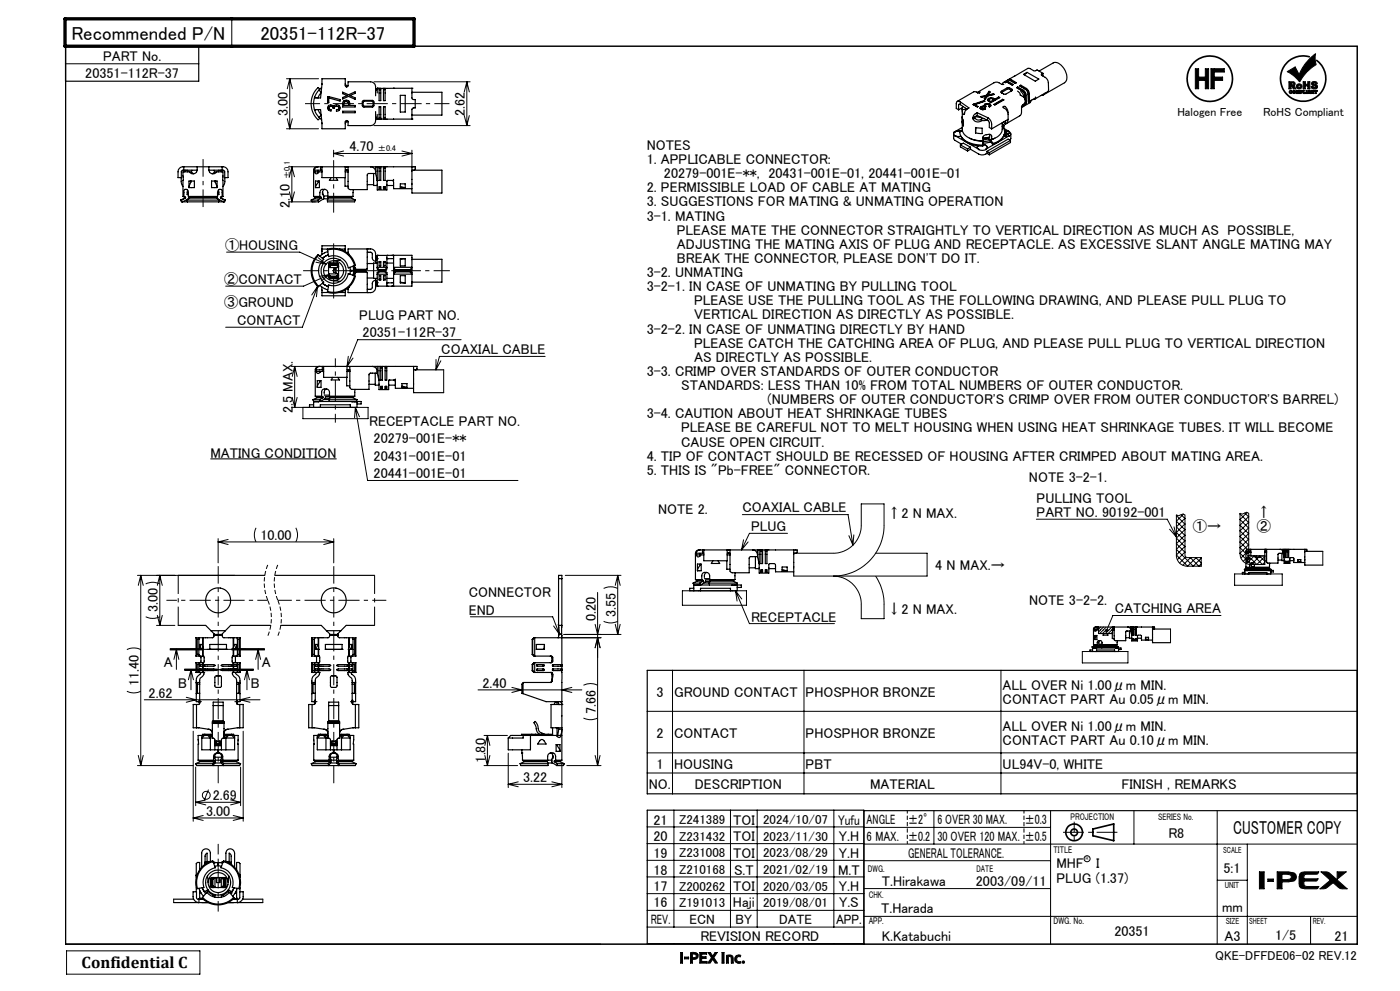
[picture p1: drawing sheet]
<svg xmlns="http://www.w3.org/2000/svg" width="420mm" height="297mm" viewBox="0 0 420 297" stroke-linecap="round" stroke-linejoin="round" font-family="sans-serif">
<defs><g id="words">
<g font-size="5.6">
<text x="21.5" y="12.1">Recommended P/N</text>
<text x="78.1" y="12.1">20351-112R-37</text>
<text x="370" y="250">CUSTOMER COPY</text>
</g>
<text font-size="4.9" x="24.5" y="290.2">Confidential C</text>
<g font-size="4.2">
<text x="25.6" y="23.5">20351-112R-37</text>
<text x="30.9" y="18.3">PART No.</text>
<text x="86.4" y="34.7" transform="rotate(-90 86.4 34.7)">3.00</text>
<text x="139.5" y="34.7" transform="rotate(-90 139.5 34.7)">2.62</text>
<text x="104.9" y="45.4">4.70</text>
<text x="194" y="44.9">NOTES</text>
<text x="194" y="49.2">1. APPLICABLE CONNECTOR:</text>
<text x="199.2" y="53.4">20279-001E-**, 20431-001E-01, 20441-001E-01</text>
<text x="194" y="57.6">2. PERMISSIBLE LOAD OF CABLE AT MATING</text>
<text x="87" y="62.2" transform="rotate(-90 87 62.2)">2.10</text>
<text x="194" y="61.9">3. SUGGESTIONS FOR MATING &amp; UNMATING OPERATION</text>
<text x="194" y="66.1">3-1. MATING</text>
<text x="203.1" y="70.3">PLEASE MATE THE CONNECTOR STRAIGHTLY TO VERTICAL DIRECTION AS MUCH AS POSSIBLE,</text>
<text x="67.5" y="74.9">①HOUSING</text>
<text x="203.1" y="74.6">ADJUSTING THE MATING AXIS OF PLUG AND RECEPTACLE. AS EXCESSIVE SLANT ANGLE MATING MAY</text>
<text x="194" y="83">3-2. UNMATING</text>
<text x="203.1" y="78.8">BREAK THE CONNECTOR, PLEASE DON'T DO IT.</text>
<text x="67.3" y="85.1">②CONTACT</text>
<text x="194" y="87.3">3-2-1. IN CASE OF UNMATING BY PULLING TOOL</text>
<text x="67.3" y="92.1">③GROUND</text>
<text x="107.8" y="95.9">PLUG PART NO.</text>
<text x="208.2" y="91.5">PLEASE USE THE PULLING TOOL AS THE FOLLOWING DRAWING, AND PLEASE PULL PLUG TO</text>
<text x="208.2" y="95.7">VERTICAL DIRECTION AS DIRECTLY AS POSSIBLE.</text>
<text x="71.2" y="97.4">CONTACT</text>
<text x="108.8" y="101.1">20351-112R-37</text>
<text x="194" y="100">3-2-2. IN CASE OF UNMATING DIRECTLY BY HAND</text>
<text x="132.4" y="106.2">COAXIAL CABLE</text>
<text x="208.2" y="104.2">PLEASE CATCH THE CATCHING AREA OF PLUG, AND PLEASE PULL PLUG TO VERTICAL DIRECTION</text>
<text x="194" y="112.7">3-3. CRIMP OVER STANDARDS OF OUTER CONDUCTOR</text>
<text x="208.2" y="108.4">AS DIRECTLY AS POSSIBLE.</text>
<text x="204.4" y="116.9">STANDARDS: LESS THAN 10% FROM TOTAL NUMBERS OF OUTER CONDUCTOR.</text>
<text x="87.8" y="123.8" transform="rotate(-90 87.8 123.8)">2.5 MAX.</text>
<text x="194" y="125.4">3-4. CAUTION ABOUT HEAT SHRINKAGE TUBES</text>
<text x="230.2" y="121.1">(NUMBERS OF OUTER CONDUCTOR'S CRIMP OVER FROM OUTER CONDUCTOR'S BARREL)</text>
<text x="110.8" y="127.6">RECEPTACLE PART NO.</text>
<text x="204.4" y="129.6">PLEASE BE CAREFUL NOT TO MELT HOUSING WHEN USING HEAT SHRINKAGE TUBES. IT WILL BECOME</text>
<text x="63.1" y="137.2">MATING CONDITION</text>
<text x="112.1" y="132.9">20279-001E-**</text>
<text x="204.4" y="133.8">CAUSE OPEN CIRCUIT.</text>
<text x="112.1" y="138.1">20431-001E-01</text>
<text x="112.1" y="143.3">20441-001E-01</text>
<text x="194" y="138.1">4. TIP OF CONTACT SHOULD BE RECESSED OF HOUSING AFTER CRIMPED ABOUT MATING AREA.</text>
<text x="194" y="142.3">5. THIS IS &quot;Pb-FREE&quot; CONNECTOR.</text>
<text x="308.7" y="144.5">NOTE 3-2-1.</text>
<text x="197.4" y="153.9">NOTE 2.</text>
<text x="222.7" y="153.6">COAXIAL CABLE</text>
<text x="266.2" y="155.4">↑2 N MAX.</text>
<text x="311" y="150.7">PULLING TOOL</text>
<text x="311" y="154.9">PART NO. 90192-001</text>
<text x="377.1" y="154.9">↑</text>
<text x="78.1" y="161.8">10.00</text>
<text x="225.3" y="159.2">PLUG</text>
<text x="357.9" y="159.2">①→</text>
<text x="377.1" y="159.2">②</text>
<text x="280.6" y="170.8">4 N MAX.→</text>
<text x="140.7" y="179">CONNECTOR</text>
<text x="47.4" y="183.5" transform="rotate(-90 47.4 183.5)">3.00</text>
<text x="140.7" y="184.2">END</text>
<text x="184.7" y="184.9" transform="rotate(-90 184.7 184.9)">3.55</text>
<text x="266.2" y="184">↓2 N MAX.</text>
<text x="308.8" y="181.4">NOTE 3-2-2.</text>
<text x="334.4" y="183.8">CATCHING AREA</text>
<text x="178.7" y="186.1" transform="rotate(-90 178.7 186.1)">0.20</text>
<text x="225.3" y="186.3">RECEPTACLE</text>
<text x="49.2" y="200">A</text>
<text x="78.5" y="200">A</text>
<text x="41.7" y="205.6" transform="rotate(-90 41.7 205.6)">11.40</text>
<text x="44.6" y="209.1">2.62</text>
<text x="53.4" y="206.1">B</text>
<text x="75.2" y="206.1">B</text>
<text x="144.7" y="206.2">2.40</text>
<text x="196.9" y="208.8">3</text>
<text x="202.3" y="208.8">GROUND CONTACT</text>
<text x="241.7" y="208.8">PHOSPHOR BRONZE</text>
<text x="300.8" y="206.7">ALL OVER Ni 1.00μm MIN.</text>
<text x="178.7" y="213.9" transform="rotate(-90 178.7 213.9)">7.66</text>
<text x="300.8" y="210.9">CONTACT PART Au 0.05μm MIN.</text>
<text x="196.9" y="221.2">2</text>
<text x="202.3" y="221.2">CONTACT</text>
<text x="241.7" y="221.2">PHOSPHOR BRONZE</text>
<text x="300.8" y="219.1">ALL OVER Ni 1.00μm MIN.</text>
<text x="300.8" y="223.3">CONTACT PART Au 0.10μm MIN.</text>
<text x="145.6" y="228.5" transform="rotate(-90 145.6 228.5)">1.80</text>
<text x="196.9" y="230.4">1</text>
<text x="202.3" y="230.4">HOUSING</text>
<text x="241.7" y="230.4">PBT</text>
<text x="300.8" y="230.4">UL94V-0, WHITE</text>
<text x="63.9" y="239.8">2.69</text>
<text x="156.9" y="234.4">3.22</text>
<text x="194.7" y="236.6">NO.</text>
<text x="208.4" y="236.6">DESCRIPTION</text>
<text x="261" y="236.6">MATERIAL</text>
<text x="336.5" y="236.6">FINISH , REMARKS</text>
<text x="61.8" y="244.5">3.00</text>
<text x="196" y="247.1">21</text>
<text x="219.9" y="247.1">TOI</text>
<text x="251.4" y="247.1">Yufu</text>
<text x="350.5" y="251.2">R8</text>
<text x="196.1" y="252.1">20</text>
<text x="196.1" y="257.1">19</text>
<text x="219.9" y="252.1">TOI</text>
<text x="219.9" y="257.1">TOI</text>
<text x="251.6" y="252.1">Y.H</text>
<text x="251.6" y="257.1">Y.H</text>
<text x="272.4" y="257">GENERAL TOLERANCE.</text>
<text x="196.1" y="262.1">18</text>
<text x="220.2" y="262.1">S.T</text>
<text x="251.4" y="262.1">M.T</text>
<text x="316.9" y="260.3">MHF</text>
<text x="328.8" y="260.3">I</text>
<text x="367.1" y="261.7">5:1</text>
<text x="196.1" y="267.1">17</text>
<text x="219.9" y="267.1">TOI</text>
<text x="251.6" y="267.1">Y.H</text>
<text x="264.5" y="265.6">T.Hirakawa</text>
<text x="292.8" y="265.6">2003/09/11</text>
<text x="316.9" y="264.5">PLUG (1.37)</text>
<text x="196.1" y="271.8">16</text>
<text x="219.9" y="271.8">Haji</text>
<text x="251.7" y="271.8">Y.S</text>
<text x="264.4" y="273.7">T.Harada</text>
<text x="366.6" y="273.3">mm</text>
<text x="264.5" y="282">K.Katabuchi</text>
<text x="334.3" y="280.6">20351</text>
<text x="367.3" y="282">A3</text>
<text x="382.5" y="281.8">1/5</text>
<text x="210.1" y="282.1">REVISION RECORD</text>
<text x="400.3" y="282.1">21</text>
</g>
<g font-size="4.1">
<text x="260" y="252">6 MAX.</text>
<text x="260" y="247">ANGLE</text>
<text x="272.5" y="247">±2°</text>
<text x="281.2" y="247">6 OVER 30 MAX.</text>
<text x="307.5" y="247">±0.3</text>
<text x="272.5" y="252">±0.2</text>
<text x="281.2" y="252">30 OVER 120 MAX.</text>
<text x="307.5" y="252">±0.5</text>
<text x="195.3" y="277">REV.</text>
<text x="206.9" y="277">ECN</text>
<text x="220.7" y="277">BY</text>
<text x="233.7" y="277">DATE</text>
<text x="250.8" y="277">APP.</text>
</g>
<g font-size="3.9">
<text x="203.7" y="247">Z241389</text>
<text x="203.7" y="252">Z231432</text>
<text x="229" y="247">2024/10/07</text>
<text x="229" y="252">2023/11/30</text>
<text x="203.7" y="257">Z231008</text>
<text x="229" y="257">2023/08/29</text>
<text x="203.7" y="262">Z210168</text>
<text x="229" y="262">2021/02/19</text>
<text x="203.7" y="267">Z200262</text>
<text x="229" y="267">2020/03/05</text>
<text x="203.7" y="271.7">Z191013</text>
<text x="229" y="271.7">2019/08/01</text>
<text x="364.6" y="287.8">QKE-DFFDE06-02 REV.12</text>
</g>
<g font-size="3.5">
<text x="353.2" y="34.7">Halogen Free</text>
<text x="379" y="34.7">RoHS Compliant</text>
</g>
<g font-size="2.9">
<text x="321.2" y="245.8">PROJECTION</text>
<text x="316.1" y="255.7">TITLE</text>
<text x="260.4" y="261.2">DWG.</text>
<text x="292.9" y="261.2">DATE</text>
<text x="260.6" y="269">CHK.</text>
<text x="260.6" y="277">APP.</text>
<text x="316.1" y="277">DWG. No.</text>
</g>
<text font-size="2.8" x="347.5" y="245.8">SERIES No.</text>
<g font-size="2.7">
<text x="366.9" y="255.7">SCALE</text>
<text x="367.4" y="266.1">UNIT</text>
<text x="367.7" y="277">SIZE</text>
<text x="374.8" y="277">SHEET</text>
<text x="393.8" y="277">REV.</text>
</g>
<g font-size="2.5">
<text x="113.4" y="45.4">±0.4</text>
<text x="87" y="53.7" transform="rotate(-90 87 53.7)">±0.1</text>
</g>
<text font-size="1.4" x="325.7" y="257.8">R</text>
</g></defs>
<g fill="none" stroke="#000" stroke-width=".35">
<path d="M19.6 13.9h387.6v269.1h-387.5zM59.6 13.9v10.4h-40M94.3 29.3a6.3 6.3 0 0 0 0 3.5M94.3 29.3h1.1M94.3 32.8h1.1M94.3 32.8l.1 .2M94.4 33l1.3 2.2M94.4 29.2l-.1 .1M94.4 29.2l.5 .1M94.9 32.8l-.5 .2M95.4 32.8l.9 1.6M95.4 32.8h.8l.4 5.8h7v-2.1a.5 .5 0 0 1 .7-.3 .5 .5 0 0 1 .1 .8v.6h6.8a1.57 1.57 0 0 0 1.5-1.5v-1.1"/>
<path d="M95.7 27l-1.3 2.2M95.7 35.2l.8 .7M95.7 27l.6 .6M96 26.7l-.6-.5a6.6 6.6 0 0 0 0 9.7l.6-.4M96.3 27.8l-.9 1.5M96.3 34.5l-.6 .7M96.5 26.3l-.8 .7M98.3 29l3.7 .8v.5l-3.4-1v1.5h-.3zM98.5 31.7l1.1-.2 .5 .5a1 1 0 0 1 1.2-.6 1 1 0 0 1 .7 1.1 1 1 0 0 1-1.1 .8v-.4l.4-.1a.59 .59 0 0 0 .2-.8 .59 .59 0 0 0-.9-.1l-.3 .6h-.4a.61 .61 0 0 0-.6-.6 .61 .61 0 0 0-.6 .7l.6 .2v.5a.93 .93 0 0 1-.9-.5 .93 .93 0 0 1 .1-1.1zM102.8 27.6l1.8 .8 1.9-.9v.5l-1.5 .6 1.5 .7v.5l-1.9-.9-1.8 .8v-.5l1.4-.6-1.4-.5zM102.8 33.3h3.7v.5h-3.7zM103 30.3a1.18 1.18 0 0 1 1.5-.1 1.18 1.18 0 0 1 .5 1.4h1.5v.5h-3.7v-1.3z"/>
<path d="M103.3 30.6l.6-.2a.62 .62 0 0 1 .7 .7v.5h-1.4zM103.6 25.3l.7 .6M104.4 36.3l-.8 .5M108.8 30.2l3.1-.1 .3 .5-.1 1.2-.4 .3-2.7-.1-.3-.3zM109 30.4l2.8-.1 .1 1.3-.1 .2h-2.7zM112.7 27.2v-1.2a1.57 1.57 0 0 0-1.5-1.5h-6.8v.5a.61 .61 0 0 1 .1 .7 .61 .61 0 0 1-.7 .3l-.2-.3v-2.1h-7l-.4 5.7h-.8M112.7 33.4v1.6M112.7 27.2v1.5M112.7 35l.5 .7M113.2 34.3v1.3M113.2 26.5v1.4M113.2 35.7h.1"/>
<path d="M113.2 26.5h.1M113.2 35.7h4.9M113.2 35.6v.1M113.2 26.5l-.5 .7M113.7 26.5v3.7h.5v-3.7M113.7 35.7v-3.7h.5v3.7M113.7 35.3h.5M113.7 26.9h.5M115 26.5v3.7h.5v-3.7M115 35.7v-3.7h.5v3.7M115 35.3h.5M115 26.9h.5"/>
<path d="M118.1 26.5h.1M118.1 26.5h-4.9M118.1 26.5h5.5M118.1 35.7h5.5M118.1 35.7h.1M120.1 28.6h1.5v5h-1.5zM123.6 27.7h9v6.8h-9M123.6 26.5v2.9l.3 .4h.7v2.5h-.6l-.4 .4v3M123.6 26.5h.1M123.6 35.7h.1M286.2 39.6l.1 .1M286.2 39.6v.2"/>
<path d="M286.5 39.5a.66 .66 0 0 0-.4 .6 .66 .66 0 0 0 .4 .6M286.5 39.4v.1M286.5 39.4l-.3 .2M288.1 30.5l2.6 1.8a2.34 2.34 0 0 0-1.5 2l-.3-.2-.2-1.3M288.1 31.4l-.5-.1v1.6M288.1 30.5a.71 .71 0 0 0-.8-.1 .71 .71 0 0 0-.4 .7v1.4l.7 .4M288.1 30.5v.9M288.1 31.4l2 1.3M288.3 39.4l-.8-.1-1 .2M288.4 39.3l-.9-.1-1 .2M288.7 32.7v6a4.1 4.1 0 0 0 3.9 3.3l2.3 .2M288.7 35l.3 1.1v1.6l-.3-.8 .2-1"/>
<path d="M288.7 38.2l-2.2 1.2M288.7 32.2l-1.1 .7M288.7 39.2l-.8 .3a4.3 4.3 0 0 0 3.9 3.6l3 .4M288.9 31.9l-.2 .9M289.7 32.8h-1M289.8 32.9l-.1-.4v.6M291.9 35.3l.1 .5M292 35.8a1.63 1.63 0 0 0 2.4 .4M292.2 31.2l-.3 .1 1.3 .8 .2-.2-.9-.5M292.2 31.4h-.1M292.2 31.2v.2M292.5 31.4v.2l.8 .4"/>
<path d="M292.6 34.9l1.8 .3M292.6 34.9l-.7 .4M292.7 38.2l1.9 .2v1.6l-1.9-.2zM292.8 38.2l-.1 1.6M293.2 33.8l-1.1 .8-.2 .7M293.2 33.8l3.1 1.4M293.2 33.8v.8M293.2 34.6l3.1 1.5M293.2 34.6l-.6 .3M293.2 27.8a.38 .38 0 0 1 .4-.3 .38 .38 0 0 1 .4 .2l-.5 .2-1-.5-.4 .1-4.9 2.9M294.3 32l-.3 .4 .3 .3 .6 .2 .8-.2-.3-.2M294.3 32.2l-.3 .3"/>
<path d="M294.3 32v.2M294.4 32.4l.1 .2M294.4 32.4l.1 .4M294.5 35.6a1.22 1.22 0 0 1-2-.3l-.5 .5M294.5 35.6l-.1 .6M294.5 32.6h.3M294.5 32.8h.3M294.5 32.6v.2M294.8 32.6v.2M294.9 31.8l.4 .1M294.9 31.8l-.6 .2M294.9 31.8v.2l-.6 .2"/>
<path d="M295.2 30.2l.3 .1-3 1.1M295.2 30.2l-3 1M295.2 30.4l-3 1M295.2 30.4h.1M295.2 30.2v.2M295.2 35.6h-.7M295.3 31.9v.2M295.4 32.5l-.6 .1M295.4 32.7l-.6 .1M295.4 32.7h.1M295.4 32.5v.2M295.5 31.2l-.3 .4 .1 .3"/>
<path d="M295.5 31.4l-.3 .3M295.5 31.2v.2M295.6 31.7l.2 .3h-.9l-.5 .4M295.6 31.7v.4M295.8 28.8l-.4 .9M295.9 28.5l-1.8 .5 .4 .1 1.3-.3M295.9 28.7l-1.5 .4M295.9 28.5v.2M296.2 36.1l-1.8 .1M296.3 35.2a2.35 2.35 0 0 1 1.2 2v1.4M296.3 36.1l.5 .6v1.5l.7 .4M296.3 35.2v.9"/>
<path d="M296.3 31l.7 .2M296.3 31l-.8 .2M296.3 31.2l-.8 .2M296.3 31.2l.7 .2M296.3 31v.2M296.6 29.7l-.3 .4M296.6 29.5v.2M296.7 29.9v.4l.5 .4M296.7 29.9l.5 .5M296.7 27.4l.3 .1-.6 1M296.7 27.4l-.8 1.1M296.7 27.6l-.8 1.1"/>
<path d="M296.7 27.6l.2 .1M296.7 27.4v.2M296.9 31.5a.77 .77 0 0 0-1.3 .2M296.9 31.5l-.2 .5M297 31.2l.3 .4-.4 .5-.4-.2 .4-.4M297 31.4l.3 .4M297 31.2v.2M297.2 30.4v.3M297.4 29.3l.7 .2M297.4 29.3l-.8 .2M297.4 29.5l-.8 .2M297.4 29.5l.7 .2"/>
<path d="M297.4 29.3v.2M298 28.1l.3 .2-2 .4-.7 1.1-.3-.2 .5-.8M298 28.1l-1.6 .4M298 28.3l-1.6 .4v-.2M298 28.3v.1M298 28.1v.2M298.1 29.5l.4 .2M298.1 29.7l.4 .2M298.1 29.5v.2M298.2 31.3l2.6-1.5 .4 .1-2.7 1.6zM298.2 29.8l-.8-.3-.7 .4M298.2 29.8v.3l-1 .6"/>
<path d="M298.2 29.8l-1 .6M298.5 29.7v.2M299.6 29.1l.3 .1-2.6 1.6-1-.6-.1-.3 .4-.4M299.6 29.1l-1.1 .6M299.6 29.2l-1.1 .7M299.6 29.2l.2 .1M299.6 29.1v.1M300.3 27.4l2.1-1.2 1.3 .7-2.1 1.4-1.3-.6zM300.7 36.8v1.9a3.6 3.6 0 0 1-3.2 3.1M300.7 37.8a2.73 2.73 0 0 1-1 4.4l-1.8 .8M300.7 37.2l.5 .3M300.8 29.9l-2.5 1.5"/>
<path d="M300.8 29.9l.2 .2M300.8 29.8v.1M301 36.6l.7 .5M301.1 38.4l1.7 1M301.1 25.3h-.6l-1.2-.6h-.7l-5.2 2.8M301.2 37.5l-.5 .3M301.2 37.5v.6l-.2 .1M301.3 39.2l1.5 .2M301.4 39.3l1.4 .2M301.6 39.8l.6 .4-.4 .2M301.6 39.9h-.2M301.6 39.9l.6 .3"/>
<path d="M301.6 39.8v.1M301.6 24.5l.6-.2 1.8 1-.3 .2-2-1-.7 .3M301.7 24.8a.56 .56 0 0 0-.7 0 .56 .56 0 0 0-.3 .5M301.7 36.2v.9M302 39.5l-.3 .3M302 39.5l-.6 .4 .2-.1M302 39.5l-.4 .2 .7 .4 .5-.2M302.1 24.6l1.6 .9M302.4 33.9l-.2-1.2a.79 .79 0 0 0-1.2-.7v.2a2.43 2.43 0 0 1 1.4 2.1v1.6a1.13 1.13 0 0 1-.7 1.2M302.4 35.8l-4.9 2.8M302.5 24l.6-.2 1.8 1-.3 .2-1.6-.9M302.8 39.5a.64 .64 0 0 1 .4 .6 .64 .64 0 0 1-.4 .6"/>
<path d="M302.8 39.4v.1M302.8 39.9l-1 .6M303 24.1l-.7-.1-.6 .3M303 24.1l1.7 .8M303.6 27.2l-.2 .1v-.2l-1-.5-1.8 1.1v.2M304.4 22.8l-1.8 1M305.3 27.3l.6 .5 .3 .8M305.3 26.1l1.8 1 .6 .8 .2 3M305.3 26.1l-.3 .2 2.1 1.1 .4 .6 .2 2.8M305.3 26.1v.4M306 28.5l1 .5a1.45 1.45 0 0 1 .2 2.3M306.2 27.4l.8 1 .1 .8"/>
<path d="M306.2 25.5l-.3 .2 1.6 1 .8 .9 .2 3 .4-.2M306.2 25.5l1.8 1.1 .6 .8 .3 3M306.2 25.9l2.1 1.4 .3 2.9M306.2 25.5v.4M306.2 25.9h.1M306.5 32.1a2.89 2.89 0 0 1-.4 2.4l-4.2 2.6M306.6 27.2l.8 .9 .2 1.8M307.1 22.3l1-.6 3.5 2-1 .6zM307.2 31.3l-.7 .4v.4M307.2 31.3v.1M307.2 31.4l-.2 .5-.5 .2M307.2 31.4h.1"/>
<path d="M307.2 31.2v.2M307.6 30.8v.3l.3-.2M307.7 30.8l.2 .1M307.7 30.8h-.1M308.1 21.7l-.8 .7M308.6 30.2l.3 .2M308.6 30.2l-.1 .1M309.5 30l-.4 .7-2.2 1.3M310.4 29.5v.2l-.6 .1M310.7 29.1v.2l-1.5 .9M311.7 21.3l4.2-2.4a2.96 2.96 0 0 1 3.5 1.9 3 3 0 0 1 0 4l-6.4 3.7M312.9 22l-1.8-1-.9 .2-1.7-.7-4.1 2.3"/>
<path d="M312.9 22l-.4 .2-.1 .3 1.5 1 .5 .8 .1 2.8-.1 .3-4 2.3M312.9 22l-.1 .8M313.5 27.9l-.5 .6-.7 .1M54.2 60h.2M54.2 60l.2 .5h.3M54.4 60l.3 .5M54.9 58.9h.3M54.9 58.9l.5 .2M55.1 50v1M55.2 58.9v-1.2a.73 .73 0 0 1 .6-1 .73 .73 0 0 1 .7 1v1.2M55.2 58.9l.5 .2M55.4 59.4h.3"/>
<path d="M55.4 59.1h.3M55.4 59.4l-1.2 .6M55.4 59.1v.3M55.7 59.4l-1.3 .6M55.7 59.1v.3M55.8 51l-.4 .5M56.1 60h9.7M56.1 60l.1 .5M56.2 58.2h.3M56.2 58.2l.3 .4M56.3 51v.5M56.3 57l-.1 1.2"/>
<path d="M56.5 58.9h8.8M56.5 58.9l.4 .2M56.7 59l-.3 .7-1.7 .8M56.7 54.3h1.6v1.9h-1.6zM56.8 51.5h-1.9v7.4M56.8 51.5h.7l.7 .6M56.9 59.4h8M56.9 59.1h8M56.9 59.4l-.8 .6M56.9 59.1v.3M57.3 54.5l-.6 1.7M57.3 54.3v.2z"/>
<path d="M59.2 51l-4.7 .1-.1 3.5 .5 1.3M59.2 51a1.27 1.27 0 0 1-1 1.1 1.27 1.27 0 0 1-1.4-.6M59.2 50v1M59.2 50h3.5M59.2 50h-4.3a1.51 1.51 0 0 0-1.5 1.5v1.7h1M62.7 51h4.3l.4 .3 .1 3.3-.6 1.3M62.7 51a1.27 1.27 0 0 0 .9 1.1 1.27 1.27 0 0 0 1.4-.6M62.7 50v1M62.7 50h4.2a1.51 1.51 0 0 1 1.5 1.5v1.7h-1M63.5 54.3h1.6v1.9h-1.6zM64.5 54.3v.2zM64.5 54.5l.6 1.7"/>
<path d="M64.9 59.1v.3M64.9 59.4l.9 .6M65 51.5h1.9v7.4M65 51.5h-.7l-.7 .6M65.2 59l.1 .6 1.8 .9M65.3 58.9a2.23 2.23 0 0 1 .3-2l.7-.1 .2 .2 .1 1.9M65.3 58.2h.4M65.3 58.9l-.4 .2M65.5 57l.2 1.2M65.5 51v.5M65.7 58.2l-.4 .4M65.8 60l-.2 .5"/>
<path d="M66 51l.5 .5M66.1 59.4h.3M66.1 59.1h.3M66.1 59.4l1.3 .6M66.1 59.1v.3M66.4 59.4l1.2 .6M66.4 59.1v.3M66.6 58.9h.3M66.6 50v1M66.6 58.9l-.5 .2M66.9 58.9l-.5 .2M67.4 60h.2"/>
<path d="M67.4 60l-.3 .5M67.6 60l-.2 .5h-.3M93.3 60h2.1M93.3 60l.3 .5h2M94.1 58.9h1.9M94.1 58.9l.5 .2M94.3 51h2.3M94.3 51l.1 .5M94.4 51.5a.64 .64 0 0 0 .6 .6 .64 .64 0 0 0 .7-.6h.9M94.4 51.5h1v.3M94.6 59.4h1.7M94.6 59.1h1.7"/>
<path d="M94.6 59.1v.3M94.6 59.4l-1.3 .6M94.7 54.3h1.1v1.9h-1.1zM95.4 50h-.3a.99 .99 0 0 0-1 1v7.9M95.4 50a1.02 1.02 0 0 0-1.1 1M95.4 50h8.2M95.4 60l.2 .5M95.5 54.3l-.8 1.9M96 58.9a2.35 2.35 0 0 1 .3-2l.8-.1a1.12 1.12 0 0 1 1.3 .9v1.2M96 58.9l.3 .2M96.2 50v1M96.3 59.4l-.9 .6"/>
<path d="M96.3 59.1v.3M96.6 50v1.5M96.6 51.5v1.7h7v-1.7M96.8 57.5l.2 1M97.1 58.7h1.3M97.1 59.5l1.2 .1M97.5 56.8a1.19 1.19 0 0 0-.4 2l-.1 .7-1.4 1M98.2 60v.5h8.2l.2-.5M98.2 60h8.4M98.4 58.9h7.5M98.4 58.9v.2M98.4 59.4h7"/>
<path d="M98.4 59.1h7M98.4 59.4l-.2 .6M98.4 59.1v.3M99.3 53.2l-.5 .8h2.5l-.5-.8M103.5 53.2v2.6h.9M103.6 50v1.5M103.6 51h.8M103.6 50h7.6M103.6 51.5h.8M104 50a.36 .36 0 0 1 .5 .1 .36 .36 0 0 1-.1 .5v.9M104 51l.4 .2M104.4 51.5v3.7a1.22 1.22 0 0 0 .7 1.6h5.1v-4.6l.4-.2h2.1"/>
<path d="M105.4 59.4l1.2 .6M105.4 59.1v.3M105.9 58.9l-.5 .2M106 56.8l-.1 2.1M110.2 55.3h1.9M111.2 50a1.57 1.57 0 0 1 1.5 1.5M111.2 50h1.5M112.1 52v3.6h1.1M112.7 50v1.5M112.7 51.5v.5M112.7 50h10.9M112.7 52l.5 2"/>
<path d="M113.2 54.1h.1M113.2 50v4.1M113.7 50v4.1h.5v-4.1M113.7 55.9h.5v.8h-.5zM113.7 50.4h.5M113.7 56.3h.5M115 50v4.1h.5v-4.1M115 55.9h.5v.8h-.5zM115 50.4h.5M115 56.3h.5M116.1 55.6h2M116.4 54.1l-.3 .3v2.5h-2.9v-2.8"/>
<path d="M117.6 54.1l.5 .5v1.9h5.5M118.1 53.8v.3h-2M120.1 55.1h1.5v1.2h-1.5zM120.1 55.9l1.5 .4M123.6 50v7.9h9v-6.9h-9M123.6 50h1v.7l-.3 .3M286.1 40.1l.1 1.7 2.3 1.4M286.5 40.7l1 .2 .8-.1M286.5 40.7l7.1 4M288.1 43.4l.9-.5 2.1 1.2M288.1 43.4l2.2 1.2M288.1 43.4v.6l2.2 1.3"/>
<path d="M288.4 41a7 7 0 0 0 6.4 2.8M290.3 44.6v.7M290.9 41.4l1.9 .7 2.1 .2M291.1 44.7l2.5 1.5a2.4 2.4 0 0 0 2.5-.2M291.1 44.1v.6M291.1 44.1l-.8 .5M291.1 44.7l-.8 .6M293.4 43.7l-.2 .5 .4 .5M293.4 43.7l-.2 .5M293.6 44.7a1.76 1.76 0 0 0 2.1 0M294.8 43.5v.3M294.9 43.3a.85 .85 0 0 1 1 .3 .85 .85 0 0 1-.2 1.1"/>
<path d="M294.9 43.4l.9 .2 .4 .6M294.9 42.2v.1M294.9 42.3l-.1 1.2M295 41v.1M295 42.1l-.2 1.7M296.1 45.4v.6M296.1 45.4l.7 .4M296.1 46l.7 .4M296.7 41.1l.1 .7 1 1.5M296.7 41.6l-1.7 .3M296.7 41.2l-1.7 .3M296.8 45.8v.6"/>
<path d="M296.9 40.2v.6M296.9 41.1l-1.9 .3M297 42.1l-2.1 .3M297.2 41.9l.7 1.1M297.3 42.5l-2.4 .4M297.5 41.8v-1a1.13 1.13 0 0 0-1.4-.4 1.24 1.24 0 0 0-1.2 .9v.9M297.5 41.8h-.3v.1M297.9 43l-.1 .3M298.4 41.4l-1.2 .5M301 41a5.1 5.1 0 0 1-3.2 2.3M301.2 40.5h.6M301.2 40.4l.6 .1"/>
<path d="M301.3 40.4h.5M301.8 40.5h.1M302.8 40.7l-1 .2-.7-.1M302.8 40.7l-7.1 4M303.1 42.1l-.7-.4-6.3 3.7M303.1 42.1l-6.3 3.7M303.1 42.1v.6l-6.3 3.7M303.2 40.1v1.4l-.2 .5M54.7 60.5h1.5M56.2 60.5h9.4M65.6 60.5h1.5M95.6 76.5a6.5 6.5 0 0 0 0 9.3"/>
<path d="M95.6 76.5l-.2-.2a6.7 6.7 0 0 0 0 9.7l.2-.2M95.6 76.5l1.5 1.2a4.5 4.5 0 0 0 0 6.9l-1.5 1.2M96.6 74.6l-.1 1.7M96.6 74.6v-.9h7v.9M96.6 74.6h1.8M98.2 74.9a6.5 6.5 0 0 1 8.2 4.7M98.2 74.9v-.2a6.8 6.8 0 0 1 8.4 4.8l-.2 .1M98.2 74.9l.4 2a4.6 4.6 0 0 1 5.9 3.4l1.9-.7M98.4 75.4l-1.1 .4-1.3 1M98.5 76.4l-1.2 .6M98.5 76.4l-1.8 1 .6-.4M98.6 79.1l.4-.3h2.2l.4 .3v4.1l-.4 .3h-2.2l-.4-.3z"/>
<path d="M98.7 79.5l-.1 .2M98.8 79.9h.1M98.8 79.9v.3h2.5v-.3M98.8 79.2l-.2 .5 .6-.4M98.8 79.9v-.9h2.5v.9M99.2 79.3v.2M99.2 79.5l-.4 .4M99.2 79.5h1.8M99.2 79.3h1.8M101 79.3v.2M101 79.5l.3 .4M101 79.3l.3 .3"/>
<path d="M101.3 79.9h.1M101.3 79.4h.3M101.6 79.8l-.3 .1M101.8 74.6h1.8M102 77.9l-1.9 .2M102 77.9a3.7 3.7 0 0 1 0 6.4M102 77.9a3.7 3.7 0 0 0-5.7 3.2 3.7 3.7 0 0 0 5.7 3.2M103.6 74.6v.8M104.4 75.6l.3 .7M104.4 75.6l-.1 .3M104.7 76.2h.1M105.9 79.8l.2 1.2h-1l-.1-.9"/>
<path d="M106.2 79.7v2.9M106.3 79.7l.5 1M110.2 74.6h-5.8v1M110.2 74.6l-.2 6.1M110.2 75.6h1.1l.3 .2 .1 1.5a1.02 1.02 0 0 0 1 1M110.2 74.6h.3a1.69 1.69 0 0 1 2.2 1.5v2.2M110.2 79h1.9M112.7 78.3v.5M113.2 78.8h-1.1v4.6h1.1M113.2 76.5h.1M113.2 76.5v4.1l.5 .4M113.2 77.5h.1"/>
<path d="M113.2 76.5h3.1M113.2 77.5l-.5 .8M113.2 76.5l-.5 .8M113.7 78.4h.5v1.3h-.5zM113.7 78.6h.5M115 78.4h.5v1.3h-.5zM115 78.6h.5M116.1 76.6v4l-.5 .4M116.1 78.8h2M116.4 76.5l-.3 .1M118.1 76.5h5.5v9.3h-6l.5-.3v-3.8M118.1 76.5h-.5l.5 .3v3.8"/>
<path d="M118.1 77.5h-2M118.1 76.5h-2M120.1 77.5h1.5v2.2h-1.5zM121.6 77.5l-1.5 .2M123.6 77.7h9v6.9h-9M96 85.5l.8 .7 1.6 .7M96.5 85.9l.1 1.8M96.6 87.7v.9h7v-.9M96.6 87.7h1.8M98 85.7l-1.3-.8 1.8 1M98 85.7l.5 .2M98.6 82.6l.2 .5"/>
<path d="M98.6 82.5l.6 .5M98.6 82.7h.1M98.8 82.4v-.3h2.5v.3M98.8 83.3h.1M98.8 82.4v.9M98.8 83.3h2.5M98.8 82.4l.4 .4M99.2 82.8v.2M99.2 82.8h1.8M99.2 83h1.8M100.1 84.1l1.9 .2M100.8 80.4v1.5"/>
<path d="M100.8 80.6h-.7v1h.7M101 82.8v.2M101.3 83.3h.1M101.3 82.4l.3 .1M101.3 82.9h.3M101.3 82.4v.9M101.3 82.4l-.3 .4M101.3 82.7l-.3 .3M101.8 87.7h1.8M103.6 86.9v.8M104.3 86.3l.1 .4M104.4 86.7v1h5.8"/>
<path d="M104.7 86.1h.1M104.7 86l-.3 .7M105 82.2a.62 .62 0 0 1 .3-1h.8l-.2 1.3M106.2 81.9h.4M106.2 80.4h.4M106.4 82.7a6.5 6.5 0 0 1-8.2 4.6M106.4 82.7l.2 .1a6.7 6.7 0 0 1-8.4 4.8v-.3M106.4 82.7l-1.9-.7a4.5 4.5 0 0 1-5.9 3.4l-.4 1.9M106.6 80.3v1.7M106.8 81.6l.1-.4h2.8l.5 .5v6M106.8 81.6h3.2M106.8 81.6l-.5 1.1"/>
<path d="M106.8 80.7h3.2M106.8 80.7l.1 .3h2.8l.3-.3M110.2 83.3h1.9M112.7 84v2.2a2.07 2.07 0 0 1-2.5 1.5M112.7 84a.96 .96 0 0 0-1 1v1.4l-.3 .3h-1.2M112.7 83.5v.5M112.7 84l.5 .7M112.7 85l.5 .7M113.2 85.8h.1M113.2 84.7h.1M113.2 85.8h3.1M113.7 81.2l-.5 .5v4.1"/>
<path d="M113.7 80.8v.2M113.7 81.2v.3M113.7 80.8l-.5-.7h2.9l-.5 .7M113.7 81.5l-.5 .7h2.9l-.5-.7M113.7 81.5h1.9M113.7 80.8h1.9M113.7 81.2h1.9M113.7 81h1.9M113.7 82.6h.5v1.3h-.5zM113.7 83.7h.5M115 82.6h.5v1.3h-.5zM115 83.7h.5"/>
<path d="M115.6 81.2l.5 .5v4M115.6 80.8v.2M115.6 81.2v.3M116.1 85.7l.3 .1M116.1 84.8h2M116.1 83.4h2M116.1 85.8h2M118.1 80.6v1.1M118.1 80.6l.5 .4M118.6 81.5l-.5 .7h5.5l-.5-.7M118.6 80.8l-.5-.7h5.5l-.5 .7M118.6 81.5h4.5"/>
<path d="M118.6 81.2h4.5M118.6 81h4.5M118.6 80.8v.2M118.6 81.2v.3M118.6 81.2l-.5 .5M118.6 80.8h4.5M120.1 82.6h1.5v2.2h-1.5zM120.1 84.6l1.5 .2M123.1 80.8v.2M123.1 81.2v.3M123.1 81.2l.5 .5M123.6 80.6l-.5 .4"/>
<path d="M93.9 119.8h2M93.9 119.8l.2 .5M94.6 118.7h1.9M94.6 118.7l.5 .3M94.9 110.8h2.2M94.9 110.8v.5M94.9 111.3a.64 .64 0 0 0 .6 .6 .64 .64 0 0 0 .7-.6h.9M94.9 111.3h.9l.2 .4M95.1 119.2h1.8M95.1 119h1.8M95.1 119.2l-1.2 .6M95.1 119v.2"/>
<path d="M95.2 114.1h1.1v2h-1.1zM95.9 109.8h-.2a1.04 1.04 0 0 0-1.1 1v7.9M95.9 109.8a1.02 1.02 0 0 0-1 1M95.9 109.8h8.2M96 114.1l-.8 2M96.5 118.7a2.07 2.07 0 0 1 .3-2l.8-.1a1.12 1.12 0 0 1 1.2 1v1.1M96.5 118.7l.4 .3M96.7 109.8v1M96.9 119.2l-1 .6M96.9 119v.2M97 119.7h1.7M97.1 109.8v1.5"/>
<path d="M97.1 111.3v1.8h7v-1.8M97.3 118.4h1.5M97.6 118.8h1.3M97.6 119.3h1.3M97.6 119.1l-.2 .4-1.3 .8-.2-.5M98 116.6l-.6 .4-.1 1.1M98.7 119.8h8.4M98.7 119.8l.1 .5M98.8 118.7h7.6M98.8 118.7l.2 .3M99 119.2h6.9M99 119h6.9"/>
<path d="M99 119v.2M99 119.2l-.3 .6M99.8 113.1l-.5 .8h2.5l-.4-.8M104 113.1v2.5h1M104.1 109.8v1.5M104.1 110.8h.9M104.1 109.8h7.6M104.1 111.3h.9M104.5 109.8a.37 .37 0 0 1 .5 .1 .37 .37 0 0 1 0 .5v.9M104.5 110.8l.5 .2M105 111.3v3.7a1.3 1.3 0 0 0 .6 1.7h5.1l.1-4.7 .3-.2h2.1M105.9 119.2l1.2 .6"/>
<path d="M105.9 119v.2M106.4 118.7l-.5 .3M106.5 116.7l-.1 2M107.1 119.8l-.2 .5M110.7 115.2h1.9M111.7 109.8a1.51 1.51 0 0 1 1.5 1.5M111.7 109.8h1.5M112.6 111.8v3.6h1.1M113.2 109.8v1.5M113.2 111.3v.5M113.2 109.8h10.9M113.2 111.8l.5 2.1"/>
<path d="M113.7 113.9h.1M113.7 109.8v4.1M114.2 109.8v4.1h.5v-4.1M114.2 115.8h.5v.7h-.5zM114.2 110.2h.5M114.2 116.2h.5M115.5 109.8v4.1h.5v-4.1M115.5 115.8h.5v.7h-.5zM115.5 110.2h.5M115.5 116.2h.5M116.6 115.4h2M116.9 113.9l-.3 .3v2.6h-2.9v-2.9"/>
<path d="M118.1 113.9l.5 .5v2h5.5M118.6 113.6v.3h-2M120.6 115h1.5v1.1h-1.5zM120.6 115.7l1.5 .4M124.1 109.8v7.9h9M124.1 110.8h9M124.1 109.8h1v.7l-.3 .3M94.1 121.3h-1.2v.8h1.2M95.6 120.3h-1.5v1.8M95.6 120.3l-1.5 .1M95.6 120.3h10.9M96.1 122.1v-.8h9v.8"/>
<path d="M105.6 120.3l1.5 .1M106.5 120.3h.6M106.5 120.3v.1M107.1 120.3v1.8h-13M107.1 120.3h1.2v.8h-1.2M53.4 172.4h26M82.4 172.4h30M167.6 173.4h1M207.9 174.8h2.1M207.9 174.8l.3 .5M208.1 176.3h-1.2v.8h1.2M208.6 173.7h1.9"/>
<path d="M208.6 173.7l.5 .3M208.9 165.8h2.2M208.9 165.8l.1 .5M209 166.3a.65 .65 0 0 0 .6 .6 .65 .65 0 0 0 .7-.6h.8M209 166.3h.9l.1 .3M209.1 174.2h1.8M209.1 174h1.8M209.1 174.2l-1.2 .6M209.1 174v.2M209.2 169h1.2v2.1h-1.2zM209.7 175.3h-1.6v1.8M209.7 175.3l-1.6 .1"/>
<path d="M209.7 175.3h10.8M210 164.8h-.3a1.04 1.04 0 0 0-1.1 1v7.9M210 164.8a1.02 1.02 0 0 0-1.1 1M210 164.8h8.2M210 169l-.8 2.1M210.1 177.1v-.8h9v.8M210.5 173.7v-1.1a1.19 1.19 0 0 1 1.2-1.1 1.19 1.19 0 0 1 1.2 1.1v1.1M210.5 173.7l.4 .3M210.7 164.8v1M210.9 174.2l-.9 .6M210.9 174v.2M211.1 174.7h1.7"/>
<path d="M211.1 164.8v1.5M211.1 166.3v1.8h7.1v-1.8M211.3 173.4h1.6M211.6 173.8h1.3M211.6 174.3h1.3M211.7 174.1l-.2 .4-1.3 .8-.2-.5M212.1 171.6l-.6 .4-.2 1.1M212.8 174.8h8.4M212.8 174.8v.5M212.9 173.7h7.6M212.9 173.7l.1 .3M213 174.2h7"/>
<path d="M213 174h7M213 174.2l-.2 .6M213 174v.2M213.9 168.1l-.5 .8h2.5l-.5-.8M218.1 168.1v2.5h.9M218.2 164.8v1.5M218.2 165.8h.3M218.2 164.8h.3M218.2 166.3h.8M218.5 165.8h.5M218.5 164.8h7.2M218.6 164.8l.4 .1v1.4"/>
<path d="M218.6 165.8l.4 .2M219 166.3v3.7a1.26 1.26 0 0 0 .7 1.7h5.1v-4.7l.3-.2h2.2M219.6 175.3l1.6 .1M220 174.2l1.2 .6M220 174v.2M220.5 173.7l-.5 .3M220.5 175.3h.7M220.5 175.3v.1M220.6 171.7l-.1 2M221.2 175.3v1.8h-13.1M221.2 175.3h1.2v.8h-1.2M221.2 174.8l-.3 .5"/>
<path d="M224.8 170.2h1.8M225.7 164.8a1.51 1.51 0 0 1 1.6 1.5M225.7 164.8h1.6M226.6 166.8v3.6h1.2M227.3 164.8v1.5M227.3 164.8h10.8M227.3 166.3v.5M227.3 166.8l.5 2.1M227.8 164.8v7h2.8v-2.7l.3-.2h1.4l.3 .2 .1 2.3h5.4M227.8 168.9h.1M228.3 164.8v4.1h.5v-4.1M228.3 170.8h.5v.7h-.5z"/>
<path d="M228.3 165.2h.5M228.3 171.2h.5M229.6 164.8v4.1h.5v-4.1M229.6 170.8h.5v.7h-.5zM229.6 165.2h.5M229.6 171.2h.5M230.6 170.4h2.1M234.6 169.9h1.5v1.2h-1.5zM234.6 170.7l1.5 .4M238.1 164.8v7.8M238.1 164.8h1v.7l-.3 .3h-.7M373.3 170.6h1.2"/>
<path d="M373.3 170.6l.2 .4M373.5 171.6h-.8v.4h.8M373.8 170h1.1M373.8 170l.3 .1M373.9 165.2h1.3M373.9 165.2v.4M373.9 165.6a.39 .39 0 0 0 .4 .3 .39 .39 0 0 0 .4-.3h.5M373.9 165.6h.6l.1 .1M374.1 170.3h1M374.1 170.1h1M374.1 170.3l-.8 .3M374.1 170.1v.2"/>
<path d="M374.1 167.2h.7v1.2h-.7zM374.4 171h-.9v1M374.4 171h-.9M374.4 171h6.5M374.5 164.6l-.5 .1-.2 .4v4.9M374.5 164.6l-.4 .2-.2 .4M374.5 164.6h4.9M374.6 167.2l-.5 1.2M374.7 172v-.4h5.3v.4M374.9 170v-.7a.71 .71 0 0 1 .7-.6 .71 .71 0 0 1 .7 .6v.7M374.9 170l.2 .1M375 164.6v.6"/>
<path d="M375.1 170.3l-.6 .3M375.1 170.1v.2M375.2 170.6h1M375.2 164.6v1M375.2 165.6v1h4.2M375.4 169.8h.9M375.5 170h.8M375.5 170.4h.8M375.6 170.2l-.9 .8-.2-.4M375.8 168.7l-.3 .2-.1 .7M376.2 170.6h5.1M376.2 170.6l.1 .4"/>
<path d="M376.3 170h4.6M376.3 170l.1 .1M376.4 170.3h4.2M376.4 170.1h4.2M376.4 170.3l-.2 .3M376.4 170.1v.2M376.9 166.6l-.3 .5h1.5l-.3-.5M379.4 164.6v1M379.4 165.2h.3M379.4 164.6h.3M379.4 165.6v2.5h.6M379.4 165.6h.6"/>
<path d="M379.7 165.2h.3M379.7 164.6h4.3M379.7 164.6l.3 .1v.9M379.7 165.2l.3 .2M380 165.6v2.8l.4 .4h3l.1-2.8 1.4-.2M380.4 171h.8M380.6 170.3l.7 .3M380.6 170.1v.2M380.9 170l-.3 .1M380.9 171h.3M380.9 171h.1M380.9 168.8v1.2"/>
<path d="M381.2 171v1h-7.7M381.2 171h.8v.4h-.8M381.3 170.6l-.2 .4M383.4 167.8h1.2M384 164.6a.9 .9 0 0 1 .9 1M384 164.6h.9M384.6 165.8v2.2h.6M384.9 164.6v1M384.9 164.6h6.5M384.9 165.6v.2M384.9 165.8l.3 1.3M385.2 167.1h.1"/>
<path d="M385.2 167.1v1.7h1.8l.1-1.7h1l.1 1.5h3.2M385.2 164.6v2.5M385.6 164.6v2.5h.2v-2.5M385.6 164.9h.2M385.6 168.2h.2v.5h-.2zM385.6 168.4h.2M386.3 164.6v2.5h.3v-2.5M386.3 164.9h.3M386.3 168.2h.3v.5h-.3zM386.3 168.4h.3M387 168h1.2M389.4 167.7h.8v.7h-.8z"/>
<path d="M389.4 168.2l.8 .2M391.4 164.6v4.8h5.4M391.4 165.2h5.4M391.4 164.6h.6l-.1 .6M53.4 187.4h8.3l2.5 2.5v.9l-.4 .3h-2.9M58.8 198.6h2M58.8 196.6h2M58.8 191.1h2M58.8 198.6l.4 .5M58.8 191.1l.4 .5M58.8 191.1v5.5M58.8 198.6v2.9"/>
<path d="M59.2 199.1h.5M59.2 196.1h.5M59.2 191.6h.5M59.2 191.6v4.5M59.2 199.1v1.9M59.2 196.1l-.4 .5M59.7 191.6v4.5M59.7 199.1v1.9M59.7 196.1l.1 .5M59.8 198.6l-.1 .5M59.8 191.1l-.1 .5M59.9 194.6h.1"/>
<path d="M59.9 193.1h.7l.5 1.5h-1.2M59.9 193.1v1.5M59.9 193.1l.5 1.5M60 199.2h.7a.25 .25 0 0 1 .2 .2 .25 .25 0 0 1-.2 .3h-.8zM60.1 196.6v2M60.6 194.6h.1M60.8 191.1h.1M60.8 196.6h.1M60.8 198.6h.1M60.8 191.1v2.7M60.8 194.6v2M60.8 198.6v.6"/>
<path d="M60.8 199.6v.9M60.9 196.6l.3 .4v1.3l-.3 .3M60.9 191.1v3.1M60.9 194.6v2M60.9 198.6v2.9M61.2 199.2h2.8a.31 .31 0 0 1 .4 0 .31 .31 0 0 1 0 .4 .31 .31 0 0 1-.4 .1h-2.8zM62.9 194.6h.1M62.9 194.6v-1.5h5v1.5M62.9 194.6h5M63.3 189h4.3M64.2 190.4h2.5M64.2 190.1h2.5"/>
<path d="M66.4 199.3l3.3-.1v.4l-3 .1-.3-.2zM67.6 189l-.9 .9 .2 1.1 3.1 .1M67.9 194.6h.1M70 191.1h.1M70 196.6h.1M70 198.6h.1M70 196.6l-.4 .4v1.3l.4 .3M70 191.1v3.1M70 194.6v2M70 198.6v2.9M70 199.3l.9-.1v.5h-.8zM70.1 198.6h2"/>
<path d="M70.1 196.6h2M70.1 191.1h2M70.1 191.1v2.7M70.1 194.6v2M70.1 198.6v.6M70.1 199.6v.9M70.3 194.6h.1M70.7 196.6v2M71 194.6h.1M71 193.1h-.7l-.5 1.5h1.2M71 193.1v1.5M71 193.1l-.5 1.5"/>
<path d="M71.1 198.6l.1 .5M71.1 191.1l.1 .5M71.2 199.1h.5M71.2 196.1h.5M71.2 191.6h.5M71.2 191.6v4.5M71.2 199.1v1.9M71.2 196.1l-.1 .5M71.7 191.6v4.5M71.7 199.1v1.9M71.7 196.1l.4 .5M72.1 198.6l-.4 .5"/>
<path d="M72.1 191.1l-.4 .5M72.1 191.1v5.5M72.1 198.6v2.9M81.2 187.4h-12l-1.6 1.6M84.2 187.4h12.2l1.5 1.6M93.5 198.6h2M93.5 198.6l.3 .5M93.5 196.6h2M93.5 191.1h2M93.5 191.1l.3 .5M93.5 191.1v5.5M93.5 198.6v2.9"/>
<path d="M93.8 199.1h.5M93.8 191.6v4.5M93.8 199.1v1.9M93.8 196.1h.5M93.8 191.6h.5M93.8 196.1l-.3 .5M94.3 191.6v4.5M94.3 199.1v1.9M94.3 196.1l.2 .5M94.5 198.6l-.2 .5M94.5 191.1l-.2 .5M94.6 194.6h.1"/>
<path d="M94.6 193.1v1.5M94.6 193.1h.6l.5 1.5h-1.1M94.6 193.1l.5 1.5M94.6 199.2h.7a.25 .25 0 0 1 .3 .2 .25 .25 0 0 1-.3 .3h-.7zM94.8 196.6v2M95.2 194.6h.1M95.5 191.1h.1M95.5 196.6h.1M95.5 198.6h.1M95.5 191.1v2.7M95.5 194.6v2M95.5 198.6v.6"/>
<path d="M95.5 199.6v.9M95.6 196.6l.3 .4v1.3l-.3 .3M95.6 191.1v3.1M95.6 194.6v2M95.6 198.6v2.9M95.9 199.2h2.8a.31 .31 0 0 1 .4 0 .31 .31 0 0 1 0 .4 .31 .31 0 0 1-.4 .1h-2.8zM97.6 194.6h.1M97.6 194.6v-1.5h5v1.5M97.6 194.6h5M97.9 189l1 .9-.2 1.1-3.1 .1M97.9 189h4.4M98.9 190.4h2.5"/>
<path d="M98.9 190.1h2.5M101.1 199.3l3.2-.1 .1 .4-3 .1-.3-.2zM102.6 194.6h.1M104.6 198.6h.2M104.6 191.1h.2M104.6 196.6h.2M104.6 196.6l-.3 .4v1.3l.3 .3M104.6 191.1v3.1M104.6 194.6v2M104.6 198.6v2.9M104.7 199.2h.9v.5h-.8zM104.8 191.1v2.7"/>
<path d="M104.8 194.6v2M104.8 198.6v.6M104.8 199.6v.9M104.8 198.6h2M104.8 196.6h2M104.8 191.1h2M105 194.6h.1M105.4 196.6v2M105.7 194.6h.1M105.7 193.1v1.5M105.7 193.1h-.7l-.5 1.5h1.2M105.7 193.1l-.5 1.5"/>
<path d="M105.8 198.6l.1 .5M105.8 191.1l.1 .5M105.9 191.6v4.5M105.9 199.1v1.9M105.9 199.1h.5M105.9 196.1h.5M105.9 191.6h.5M105.9 196.1l-.1 .5M106.4 191.6v4.5M106.4 199.1v1.9M106.4 196.1l.4 .5M106.8 198.6l-.4 .5"/>
<path d="M106.8 191.1l-.4 .5M106.8 191.1v5.5M106.8 198.6v2.9M112.4 187.4h-8.5l-2.5 2.5v.9l.4 .3h2.8M159.7 196.1l.5 .5h5.3l.3 .5v1.2l-.3 .3h-5.3l-.5 .5M159.7 199.1h.1M159.7 196.1h.1M159.7 191.6h.1M159.7 191.6v4.5M159.7 199.1v1.9M159.8 191.6l.6-.5v5.5l-.6-.5M159.8 199.1l.6-.5v2.9l-.6-.5"/>
<path d="M159.8 191.6v4.5M159.8 199.1v1.9M160.9 193.1h2.4v1.5h-2.4zM161.1 199.2h2l.1 .4-2.1 .1zM161.3 199.2v.5M162.9 199.2v.5M163.1 194.6h.1M163.3 193.1l-.1 1.5M165.1 196.6l.5 .4v1.2l-.5 .4M166 199.2v.5M167.6 191.1v-18.7h1v18.7M167.6 187.4h1"/>
<path d="M167.6 189.9h.9M168.5 199.2v.5M168.6 199.2h-2.9l.1 .5h2.8M168.6 191.1h-8.4l-.5 .5M168.6 199.2v.5M168.6 191.1v8.1M168.6 199.7v.8M327.6 193.9h1.3M327.6 193.9l.2 .3M327.8 194.2h.8M327.8 194.8h-.8v.5h.8M327.8 194.2v1.1"/>
<path d="M328 193.2h1.2M328 193.2l.4 .2M328.2 188.5h1.4M328.2 188.5v.3M328.2 188.8a.39 .39 0 0 0 .4 .4 .39 .39 0 0 0 .4-.4h.6M328.2 188.8h.6l.1 .2M328.4 193.5h1M328.4 193.4h1M328.4 193.5l-.8 .4M328.4 193.4v.1M328.4 190.5h.7v1.2h-.7zM328.6 194.2l-.8 .1"/>
<path d="M328.6 194.2h6.6M328.8 187.9l-.4 .1-.4 .4v4.8M328.8 187.9l-.4 .2-.2 .4M328.8 187.9h5M328.9 190.5l-.5 1.2M329 195.3v-.5h5.4v.5M329.2 193.2v-.6a.52 .52 0 0 1 .6-.6l.6 .1 .2 1.1M329.2 193.2l.2 .2M329.3 187.9v.6M329.4 193.5l-.5 .4M329.4 193.4v.1M329.5 193.8h1.1"/>
<path d="M329.6 187.9v.9M329.6 188.8v1.1h4.2v-1.1M329.6 193.1h1M329.8 193.3h.8M329.8 193.6h.8M329.9 193.5l-.9 .7-.1-.3M330.1 192l-.4 .2-.1 .7M330.5 193.9h5.1M330.5 193.9l.1 .3M330.6 193.2h4.5M330.6 193.2l.1 .2M330.7 193.5h4.2"/>
<path d="M330.7 193.4h4.2M330.7 193.5l-.2 .4M330.7 193.4v.1M331.2 189.9l-.3 .5h1.5l-.3-.5M333.7 189.9v1.5h.6M333.8 187.9v.9M333.8 188.5h.2M333.8 187.9h.2M333.8 188.8h.5M334 187.9h4.3M334 188.5h.3M334 187.9h.3v.9"/>
<path d="M334 188.5l.3 .1M334.3 188.8v2.4a.55 .55 0 0 0 .4 .8h3l.1-2.8 1.4-.1M334.6 194.2l1 .1M334.9 193.5l.7 .4M334.9 193.4v.1M335.1 193.2l-.2 .2M335.2 194.2h.4M335.2 194.2v.1M335.2 192l-.1 1.2M335.6 194.2v1.1h-7.8M335.6 194.2h.7v.5h-.7M335.6 193.9l-.2 .3"/>
<path d="M337.7 191.1h1.1M338.3 187.9a.85 .85 0 0 1 .9 .9M338.3 187.9h.9M338.8 189.1v2.2h.7M339.2 187.9v.9M339.2 187.9h6.6M339.2 188.8v.3M339.2 189.1l.3 1.2M339.5 190.4v1.7h1.7v-1.5l.2-.2 1 .1v1.3h3.4M339.5 190.4h.1M339.5 187.9v2.5M339.8 187.9v2.5h.3v-2.5"/>
<path d="M339.8 191.5h.3v.4h-.3zM339.8 188.2h.3M339.8 191.7h.3M340.6 187.9v2.5h.3v-2.5M340.6 191.5h.3v.4h-.3zM340.6 188.2h.3M340.6 191.7h.3M341.2 191.3h1.2M343.6 191h1v.7h-1zM343.6 191.4l1 .3M345.8 187.9v4.7h5.4M345.8 188.5h5.4"/>
<path d="M345.8 187.9h.6l-.2 .6M58.8 201.5h2M58.9 204.5v5.8h1M58.9 204.5h1M58.9 204.7l.3 .3M58.9 218.1l4 .5 .8 .6M58.9 211.1h.5M58.9 211.1h-.9v7h.9M58.9 211.1v7M59.2 201h.5M59.2 201l-.4 .5M59.2 207.8h.7"/>
<path d="M59.2 205h.7M59.2 207.8l-.3 .1M59.2 205v2.8M59.4 211.1h.1M59.5 210.3l.3 .2 .1 .3M59.5 210.3l.4 .4M59.7 201l.1 .5M59.7 211.1h-.1M59.9 209.9h-.2l.2 .1M59.9 210.3h.5M59.9 210.3l-.1 .6-.3 .2M59.9 204.5v5.8"/>
<path d="M59.9 200.5h.8a.25 .25 0 0 1 .2 .2 .25 .25 0 0 1-.2 .3h-.8zM60.1 201.5l.1 .3a2.5 2.5 0 0 0-1.3 2.7M60.8 201.5h.1M60.8 200.9v.6M60.9 201.5h.2M61.1 201.5h.1M61.1 201.5a1.02 1.02 0 0 1-.7 1.5l-.5 .6v.9M61.2 200.5h2.8a.31 .31 0 0 1 .4 0 .31 .31 0 0 1 0 .4 .31 .31 0 0 1-.4 .1h-2.8zM62.6 218.5a1.26 1.26 0 0 1 .9 1.9h.2M63.7 216.8v4.4M63.7 216.8v-.6h3.5v.6M63.7 216.6h3.5"/>
<path d="M63.7 216.8h3.5M64 216h3M64 211.5h3M64 216.2v-5.8h3v5.8M64.9 202.5h1M64.9 202.5l-.4 .4v2.7l.3 .4h1.2l.4-.4v-2.7l-.5-.4M66.4 200.6l3.3-.1v.4l-3 .1-.3-.1zM67.2 216.8v4.4M68.3 218.5a1.23 1.23 0 0 0-.9 1.9h-.2M69.8 201.5h.1M69.8 201.5a1.29 1.29 0 0 0 1 1.7l.2 1.3M69.8 201.5h.2"/>
<path d="M70 201.5h.1M70.1 200.6l.8-.1v.5h-.8zM70.1 201.5h2M70.1 200.9v.6M70.5 210.3h.5M70.7 201.5v.3a2.76 2.76 0 0 1 1.3 2.5v.2M71 210.7l.4-.4-.4 .2v.3M71 209.9l.3 .1h-.3M71 210.3v.6l.4 .2M71 207.8h.6M71 205h.6M71 204.5h1"/>
<path d="M71 204.5v5.8M71.2 201h.5M71.2 201l-.1 .5M71.3 211.1l-.2-.1 .3 .1M71.4 211.1h.5M71.6 207.8l.4 .1M71.6 205v2.8M71.7 201l.4 .5M71.9 218.1l-3.9 .5-.8 .6M71.9 211.1h1.1v7h-1.1M71.9 211.1v7M72 204.5v5.8h-1"/>
<path d="M72 204.7l-.4 .3M93.5 201.5h2M93.6 204.5v5.8h1M93.6 204.7l.3 .3M93.6 204.5h1M93.6 218.1l4 .5 .8 .6M93.6 211.1h.5M93.6 211.1h-1v7h1M93.6 211.1v7M93.8 201l-.3 .5M93.8 201h.5M93.9 207.8l-.3 .1"/>
<path d="M93.9 205v2.8M93.9 207.8h.7M93.9 205h.7M94.1 211.1h.1M94.2 210.3l.3 .2v.3M94.2 210.3l.4 .4M94.3 201l.2 .5M94.4 211.1h-.1M94.6 209.9h-.3l.3 .1M94.6 210.3h.5M94.6 210.3l-.1 .6-.3 .2M94.6 204.5v5.8"/>
<path d="M94.6 200.5h.7a.25 .25 0 0 1 .3 .2 .25 .25 0 0 1-.3 .3h-.7zM94.8 201.5l.1 .3a2.5 2.5 0 0 0-1.3 2.7M95.5 201.5h.1M95.5 200.9v.6M95.6 201.5h.2M95.8 201.5h.1M95.8 201.5a1.29 1.29 0 0 1-1 1.7l-.2 1.3M95.9 200.5h2.8a.31 .31 0 0 1 .4 0 .31 .31 0 0 1 0 .4 .31 .31 0 0 1-.4 .1h-2.8zM97.3 218.5a1.23 1.23 0 0 1 .9 1.9h.2M98.4 216.8v4.4M98.4 216.8v-.6h3.5v.6M98.4 216.6h3.5"/>
<path d="M98.4 216.8h3.5M98.6 216h3M98.6 216.2v-5.8h3v5.8M98.6 211.5h3M99.6 202.5h1M99.6 202.5l-.5 .4v2.7l.4 .4h1.2l.4-.4v-2.7l-.5-.4M101.1 200.6l3.3-.1v.4l-3 .1-.3-.1zM101.9 216.8v4.4M103 218.5a1.23 1.23 0 0 0-.9 1.9h-.2M104.5 201.5h.1M104.5 201.5a1.02 1.02 0 0 0 .6 1.5l.5 .6 .1 .9M104.6 201.5h.2"/>
<path d="M104.7 200.6l.9-.1v.5h-.8zM104.8 200.9v.6M104.8 201.5h2M105.2 210.3h.5M105.4 201.5v.3a2.5 2.5 0 0 1 1.3 2.7M105.7 210.7l.3-.4-.3 .2v.3M105.7 209.9h.2l-.2 .1M105.7 210.3v.6l.4 .2M105.7 207.8h.6M105.7 204.5v5.8M105.7 205h.6M105.7 204.5h1"/>
<path d="M105.9 201l-.1 .5M105.9 201h.5M105.9 211.1l-.1-.1 .3 .1M106.1 211.1h.5M106.3 207.8l.4 .1M106.3 205v2.8M106.4 201l.4 .5M106.6 218.1l-3.9 .5-.8 .6M106.6 211.1h1v7h-1M106.6 211.1v7M106.7 204.7l-.4 .3M106.7 204.5v5.8h-1"/>
<path d="M156.9 207.9l6.9 2.4h4.3M156.9 204.7v3.2M159.7 201l.5 .5h5.1M159.7 201h.1M161.1 200.5h2l.1 .4-2.1 .1zM161.3 200.5v.5M162.9 200.5v.5M165.1 201.5h.1a3.4 3.4 0 0 1 .4 2.7l-.5 .3M165.1 204.5h.1M165.1 204.5h-8l-.5 .5v2.8l.3 .1M165.3 201.5a.85 .85 0 0 1 .5 1.3l-.2 1.3-.5 .4M165.3 201.5h.1"/>
<path d="M165.8 218.1v2.3M166 200.5v.5M166.2 211.1l.4-.7h.5v.7M167.1 210.3a.61 .61 0 0 1 .5 .8M167.1 218.1v2.5M167.6 218.5l-.3 1.9M167.6 218.5h1l-.4 1.9M167.6 218.1v.4M168.1 210.3h.5M168.1 210.3l.3 .2 .2 .6M168.5 200.5v.5M168.6 201v9.3"/>
<path d="M168.6 210.3v.8M168.6 211.1h.1M168.6 211.1h-3.3v7h3.3M168.6 200.5l-2.9 .1 .1 .4h2.8M168.6 200.5v.5M168.6 211.1v16.7M168.6 214.6h.1M407.1 200.9h-212.9v37h212.9M58.7 228.9h5.1M58.7 228.9l.3 .5h4.9M59.4 227.8h4.7M59.4 227.8l.5 .3"/>
<path d="M59.9 228.3h4.3M59.9 228.1h4.3M59.9 228.3l-1.2 .6M59.9 228.1v.2M60.5 220.4v4.3h2.6M60.5 220.4h-1.1v7.4M60.5 220.4h.8M61.3 220.4l-.8 .8h2.6l-.7-.8M61.3 220.4h1.1M61.5 220.1h-.7v.3M61.5 220.1h1.6l.5 .5v.6M61.5 220.1v.3"/>
<path d="M62.4 220.4h.7v4.3M63.1 224.7h1.4M63.6 221.2l.5 .1 .4 .3v3.1M63.7 220.7h-.1M63.8 228.9l.1 .5M63.9 229.4h3.1M64.1 227.8l.1 .3M64.2 228.3l-.4 .6M64.2 228.1v.2M64.4 226.9h2.1M64.5 228.7h2M64.5 224.7h.8"/>
<path d="M64.5 222.1h1.9M64.5 223.1h1.9M64.5 222.9h1.9M64.5 223.5h1.9M64.6 227.8h1.7M64.7 222.3l-.2 .4M64.7 222.3h.1M64.9 222.2l-.2 .1M64.9 222.2v.7M65.3 225.7a1.52 1.52 0 0 0-.7 2.2l-.1 .7-.6 .8M65.3 225.7h-.1a1.06 1.06 0 0 0-1.1 1v1.1M65.3 225.7h.1"/>
<path d="M65.3 224.7h.2M65.3 224.7v1M65.5 225.7a1.52 1.52 0 0 1 .8 2.2l.1 .6 .6 .9M65.5 225.7h.2a1.1 1.1 0 0 1 1.1 1v1.1M65.5 225.7h.1M65.5 224.7h.9M65.5 224.7v1M65.9 222.2v.7M66 222.2l.4 .5M66.4 224.7h1.4M66.6 228.3h4.3M66.6 228.1h4.3"/>
<path d="M66.6 228.1v.2M66.6 228.3l.5 .6M66.8 227.8h4.6M66.8 227.8l-.2 .3M67.1 228.9h5.1M67.1 228.9l-.1 .5M67.2 220.7h.1M68.5 220.4l-.7 .8h2.6l-.8-.8M68.5 220.4h1.1M68.5 220.4h-.7v4.3M69.5 220.1h-1.8l-.5 .5v.6l-.7 .2-.1 3.3M69.5 220.1h.6v.3"/>
<path d="M69.5 220.1v.3M69.6 220.4h.8M70.4 220.4v4.3h-2.6M70.4 220.4h1v7.4M70.9 228.3l1.3 .6M70.9 228.1v.2M71.4 227.8l-.5 .3M72.2 228.9l-.3 .5h-4.9M93.4 228.9h5.1M93.4 228.9l.3 .5h4.9M94.1 227.8h4.6M94.1 227.8l.5 .3"/>
<path d="M94.6 228.3h4.3M94.6 228.1h4.3M94.6 228.3l-1.2 .6M94.6 228.1v.2M95.2 220.4v4.3h2.6M95.2 220.4h-1.1v7.4M95.2 220.4h.8M96 220.4l-.8 .8h2.6l-.8-.8M96 220.4h1M96.1 220.1h-.6v.3M96.1 220.1h1.7l.5 .5v.6M96.1 220.1v.3"/>
<path d="M97 220.4h.8v4.3M97.8 224.7h1.3M98.3 221.2l.5 .1 .3 .2v3.2M98.4 220.7h-.1M98.5 228.9l.1 .5M98.6 229.4h3M98.7 227.8l.2 .3M98.9 228.3l-.4 .6M98.9 228.1v.2M99.1 226.9h2M99.1 224.7h.9M99.1 222.1h2"/>
<path d="M99.1 223.1h2M99.1 222.9h2M99.1 223.5h2M99.2 228.7h1.9M99.2 227.8h1.8M99.4 222.3l.2-.1v.7M99.4 222.3l-.3 .4M99.4 222.3h.1M100 225.7a1.52 1.52 0 0 0-.7 2.2l-.1 .7-.6 .8M100 225.7h-.1a1.06 1.06 0 0 0-1.2 1v1.1M100 225.7h.1M100 224.7h.2"/>
<path d="M100 224.7v1M100.2 225.7a1.52 1.52 0 0 1 .8 2.2v.6l.6 .9M100.2 225.7h.1a1.1 1.1 0 0 1 1.2 1v1.1M100.2 225.7h.1M100.2 224.7h.9M100.2 224.7v1M100.6 222.2v.7M100.6 222.2l.3 .1M100.9 222.3l.2 .4M100.9 222.3h.1M101.1 224.7h1.3M101.3 228.3h4.3"/>
<path d="M101.3 228.1h4.3M101.3 228.3l.4 .6M101.3 228.1v.2M101.5 227.8h4.6M101.5 227.8l-.2 .3M101.7 228.9h5.2M101.7 228.9l-.1 .5M101.9 220.7h.1M103.2 220.4l-.8 .8h2.7l-.8-.8M103.2 220.4h1.1M103.2 220.4h-.8v4.3M104.1 220.1h-1.7l-.5 .5v.6l-.7 .2-.1 3.3"/>
<path d="M104.1 220.1h.6v.3M104.1 220.1v.3M104.3 220.4h.8M105.1 220.4v4.3h-2.7M105.1 220.4h1v7.4M105.6 228.3l1.3 .6M105.6 228.1v.2M106.1 227.8l-.5 .3M106.9 228.9l-.3 .5h-5M156 228.9h8.4M156 228.9a1.02 1.02 0 0 0 1.4 .5h7v-.5M156.6 225.7l.1 2.1"/>
<path d="M156.6 225.7h.1M156.6 224.7v1M156.7 227.8h7.6M156.7 227.8l.5 .3M157 220.4v.8h-4.5M157.2 228.3h7M157.2 228.1h7M157.2 228.3l-1.2 .6M157.2 228.1v.2M159.1 220.4h7.9a.64 .64 0 0 0 .6 .7 .64 .64 0 0 0 .6-.7M159.1 220.4v4.3h-6.6v-3.5M159.1 220.4h-5.9l-.7 .8"/>
<path d="M159.6 220.1h1.1M159.6 220.1h-3.1v.3M159.6 220.1v.3M160.7 220.1h3.7M160.7 220.1v.3M161.9 220.1a3.7 3.7 0 0 1-1.3-2.8l-.4-.7 .3-.4 .9 1.5a2.12 2.12 0 0 0 2 2.4M162.1 221.8l.5-.2 .4 .2 .8 1.2h-2.5zM164.2 228.3l.2 .6M164.2 228.1v.2M164.3 227.8v-1.1a1.21 1.21 0 0 1 1.2-1 1.21 1.21 0 0 1 1.2 1v1.1M164.3 227.8l-.1 .3M164.3 227.8h1.3"/>
<path d="M164.4 220.1h1.4M164.4 220.1v.3M165.1 225.7a1.16 1.16 0 0 1 .5 1.9v.9l1.4 .9M165.6 228.4v.3h-1.2M165.9 226.5l-.2 .9M166.3 228.3h1.8M166.3 228.1h1.8M166.3 228.3l.9 .6M166.3 228.1v.2M166.7 227.8h1.9M166.7 227.8l-.4 .3M166.8 223.2h1.2v2h-1.2z"/>
<path d="M167.1 223.2v.2M167.1 223.4l.9 1.8M167.2 228.9h2.1M167.2 228.9l-.2 .5M167.3 220.4l-.1 .3M167.3 220.4h.9M168.1 228.3l1.2 .6M168.1 228.1v.2M168.6 227.8l-.5 .3M169.3 228.9l-.3 .5h-2M61.5 259l.1-2.8 .5-.5v2.5h1v-2.5a1.31 1.31 0 0 0-1.3-1.3 1.31 1.31 0 0 0-1.3 1.3v4.2M62.6 258.4h-1.1v.7"/>
<path d="M63.9 258.2a6.4 6.4 0 0 0-4.7 8.1M63.9 258.2l-.1-.2a6.7 6.7 0 0 0-4.8 8.3h.2M63.9 258.2l.7 1.9a4.6 4.6 0 0 0-3.5 5.9l-1.9 .3M64 258.4h.5v.2M64.1 258.7l1.2-.2v.7a.6 .6 0 0 1-.9 .4M65.3 259.3h.2M66.8 258.7l-1.3-.2v.7a.6 .6 0 0 0 1 .4M66.9 258.4h-.5v.2M67 258.2a6.4 6.4 0 0 1 4.6 8.1M67 258.2l.1-.2a6.7 6.7 0 0 1 4.8 8.3h-.3M67 258.2l-.7 1.7a5.6 5.6 0 0 1 3.4 3.1 4.7 4.7 0 0 1 0 3l1.9 .3M68.3 258.4h1.1v.7"/>
<path d="M69.4 259l-.1-2.8-.5-.5v2.5h-1v-2.5a1.31 1.31 0 0 1 1.3-1.3 1.31 1.31 0 0 1 1.3 1.3v4.2M194.2 242.8h65v40h-65zM407.2 243h-148v40M52.1 269.5h6M52.1 270.5h10.3M58.8 262.3h.1M58.8 262.3l.1 .3M58.9 266v1.3M58.9 262.2l-.1 .1M59.7 266.2l.6 1.4 .8 1M59.8 269.1l-.1 1.4a1.81 1.81 0 0 1-1.8-1.8v-1.4h1l.1 2 .3 .2h1.6M59.9 269l.5 .5"/>
<path d="M59.9 269v.5M59.9 267.5h.4M59.9 260.7v-2.2h-.7l-.3 .3v4.2M59.9 266.8v2.2M60.6 270.5h1.9M60.7 266.1l1 1.7M60.7 266.1l.5 1h.5l.7-.4M60.7 269l-.1 .2a6.7 6.7 0 0 0 9.7 0l-.2-.2M60.7 269a6.4 6.4 0 0 0 9.4 0M60.7 269l1.3-1.6a4.5 4.5 0 0 0 6.8 0l1.3 1.6M62.2 266.8a3.8 3.8 0 0 0 2.3 1.6M62.2 262.6l.2 1.9"/>
<path d="M62.2 262.6a3.7 3.7 0 0 1 6.5 0M62.2 262.6a3.7 3.7 0 0 0 .2 4.1M62.4 266.7l.6 .7 1.5 .7M62.4 267.1l-.3 .4M63.3 263.2h.1M63.3 265.7h.1M63.3 263.2v2.5M63.3 263.2h.9M63.4 265.7l.6 .3M63.4 263h4.1l.3 .4v2.2l-.3 .4h-4.1l-.3-.4v-2.2zM63.6 265.4l.5 .6M63.6 265.4h.3"/>
<path d="M63.6 263.6h.3M63.6 263.6v1.8M63.7 263v.2M63.7 265.8v.2M63.9 265.4l.2 .3M63.9 263.6v1.8M63.9 263.2l-.3 .4M64 263l.2 .2M64.1 268.2l-.3 .4M64.1 263.2l-.2 .4M64.2 263.2h.3v2.5h-1.2M64.5 268.1h1.9"/>
<path d="M64.5 268.1v.8M65.1 263.1a.65 .65 0 0 1 .7 .2 .65 .65 0 0 1 .1 .7v.5h-1zM66.4 268.1v.8M66.7 265.7h.1M66.7 263.2h.1M66.7 263.2h-.3v2.5h.3M66.7 263.2h.9M66.7 265.7h.9M66.7 263.2l.3 .4M66.8 268.2l.3 .4M66.9 263l-.2 .2M67 263.2l.3 .4"/>
<path d="M67 265.4h.3M67 263.6h.3M67 265.4l-.3 .3M67 263.6v1.8M67.2 263v.2M67.2 265.8v.2M67.3 265.4l-.5 .6M67.3 263.6v1.8M67.5 265.7l-.6 .3M67.6 263.2h.1M67.6 265.7h.1M67.6 263.2v2.5"/>
<path d="M68.4 270.5h1.7M68.5 267.1l.3 .4M68.5 270.5h10.3M68.5 266.7l-1.2 1-.9 .4M68.5 266.7l.7 .4h.5l.5-1-1 1.7M68.7 262.6l.3 .9 .2 1.3-.7 1.9M68.7 262.6l-.3 1.9M68.7 266.8a3.8 3.8 0 0 1-2.3 1.6M69.4 267.6h.1M71 269l-.5 .5M71 269v.5M71 267.5h-.4"/>
<path d="M71 260.7v-2.2h.6l.4 .3v4.2M71 266.8v2.2M71 269.1l.2 1.4a1.81 1.81 0 0 0 1.8-1.8v-1.4h-1.1v2l-.4 .2h-1.6M71.2 266.2l-.6 1.4-.8 1M72 266v1.3M72 262.3h.1M72 262.2l.1 .1M72.1 262.3l-.1 .3M72.8 269.5h6"/>
<circle cx="100.1" cy="81.1" r="2.99"/>
<circle cx="65.4" cy="179.9" r="3.8"/>
<circle cx="100.1" cy="179.9" r="3.8"/>
<circle cx="65.4" cy="264.5" r="3"/>
</g>
<g fill="none" stroke="#000" stroke-width=".3">
<path d="M19.6 19.1h40M19.7 13.9h387.5v269.1h-387.5zM69.5 5.6v8.3M85.9 38.6h9.7M85.9 23.6h9.7M86.2 35.6l.7 3M86.9 23.6v15M86.9 23.6l.8 3M86.9 23.6l-.7 3M87.7 35.6l-.8 3M112.2 37.6h28.8M112.2 24.5h28.8"/>
<path d="M139.3 34.6l.8 3M140.1 24.5v13.1M140.1 24.5l.7 3M140.1 24.5l-.8 3M140.8 34.6l-.7 3M358.6 20.6h1v2.5h2v-2.5h1v6h-1v-2.5h-2v2.5h-1zM363.3 20.6h4v1h-3v1.5h2.5v1h-2.5v2.5h-1zM386.2 21.5l2.3-1.4 1.2 2.3 1.1-2.1 1-1.4 2.9-2.8-.2 1.8 .4 1.5-2.9 2.2-2.1 3-1.7-1.8zM386.7 24.5h1.4l.3 .3 .1 .5-.4 .4 .7 .9h-.8l-.5-.8-.2 .8h-.6zM386.9 27.2l.5-.1 .2 .3-.5-.1-.1 .4h.6a.47 .47 0 0 1-.7 .3 .47 .47 0 0 1 0-.8zM387.3 24.9h.6v.4l-.6 .1zM388.8 27.1h.4l.2 .6 .1-.6h.4v.9h-.3v-.6l-.1 .6h-.3l-.1-.6v.6h-.3z"/>
<path d="M390.1 27.1h.5l.3 .2-.1 .3-.5 .1v.3h-.2zM390.3 27.3l.3 .1-.3 .1zM390.9 24.5h.7v.8h.8v-.8h.6v2.1h-.6v-.9h-.8v.9h-.7zM390.9 27.1h.3v.7h.5v.2h-.8zM391.8 27.1h.3v.9h-.3zM392.7 27.4l.1 .3h-.2zM393.2 28l-.3-.9h-.3l-.4 .9 .4-.1 1 .1v-.5l.3 .5h.3v-.9h-.3v.5l-.3-.5h-.3v.9M393.6 24.7l.3-.3 1 .1 .3 .6h-.6l-.2-.3-.4 .1 .1 .2 .7 .3a.65 .65 0 0 1 .5 .7 .65 .65 0 0 1-.7 .5h-.9l-.3-.4-.1-.3h.7l.2 .3 .5-.1-.1-.2-1-.5zM394.3 27.1h.9v.2h-.3v.7h-.3v-.7h-.3zM86.6 50h9M86.8 57.5l.8 3M87.6 50v10.5"/>
<path d="M87.6 50l.7 3M87.6 50l-.8 3M88.3 57.5l-.7 3M100.1 45v2M100.1 46h23.5M100.1 46l3 .8M103.1 45.3l-3 .7M120.6 45.3l3 .7M123.6 45v5.3M123.6 46l-3 .8M68 75.6h21.9l7.9 3.6M86.6 60.5h8"/>
<path d="M94.8 78.6l3 .6M95.4 77.2l2.4 2M95.2 85.9l-4.5 12.2h-23M95.2 85.9l-.3 3M95.2 85.9l-1.7 2.5M98.8 82.3l-7.7 3.5h-23.4M98.8 82.3l-2.4 1.9M98.8 82.3l-3 .5M87.4 109.8h8.7M87.7 119.1l.7 3M88.4 109.8v12.3M88.4 109.8l.7 3"/>
<path d="M88.4 109.8l-.7 3M89.1 119.1l-.7 3M104.5 106.8l-.4 3M105.9 107.3l-1.8 2.5M130.8 107.7v3.1M132.3 108.1l-1.5 2.7M133.1 110.8v6.9M138.3 101.8h-31l-3.2 8M163.5 106.8h-31.7l-1 4M87.4 122.1h23v3.4h-19.5v-3.4M106.6 122.1l3.7 21.9h45.1M106.6 122.1l1.2 2.8"/>
<path d="M106.6 122.1l-.2 3.1M76.8 158.2l-.5 1.8v.9l.5 1.5M88.8 158.2l.5 1.8-.1 .9-.4 1.5M222.7 154.2h31.7l1.5 9.2M236.3 159.8h-11.5l-2.3 5M310.9 155.6h39.3l2.7 5.3M350.9 158.6l2 2.3M352.2 157.9l.7 3M352.9 154.3l.7 .3 1.3-.5 .6 .2 .1 12.5 .6 .3h4.2v2.6h-4.2a3.2 3.2 0 0 1-3.3-3.3zM353.1 154.4l-.2 .1 2.6 2.6M354.3 154.2l1.2 1.2M355.1 154.1l-2.2 2.1 2.6 2.6"/>
<path d="M355.5 155.3l-2.6 2.6 2.6 2.6M355.5 157l-2.6 2.6 2.6 2.6M355.5 158.7l-2.6 2.6 2.6 2.6M372 153.8l.7 .3 1.3-.6 .6 .3v12.4l.6 .4h4.2v2.6h-4.2a3.2 3.2 0 0 1-3.2-3.3zM372.1 153.9l-.1 .1 2.6 2.6M373.4 153.7l1.2 1.2M374.2 153.6l-2.2 2.1 2.6 2.6M374.6 154.8l-2.6 2.6 2.6 2.6M374.6 156.5l-2.6 2.6 2.6 2.6M374.6 158.2l-2.6 2.6 2.6 2.6M374.6 159.9l-2.6 2.6 2.6 2.5M41.2 172.4h29.2"/>
<path d="M42.2 172.4v57M42.2 172.4l.8 3M42.2 172.4l-.7 3M43.7 175l1.8-.5 1 .1 1.4 .4M47.9 172.4v15M47.9 172.4l.8 3M47.9 172.4l-.7 3M65.4 161.4v7.3M65.4 162.4h34.7M65.4 162.4l3 .8M68.4 161.7l-3 .7M97.1 161.7l3 .7"/>
<path d="M100.1 161.4v7.3M100.1 162.4l-3 .8M169.6 172.4h16.7M179.3 177.5v51.9M181.1 176.4l2.1-.5 2.1 .5M185.3 172.4v17.7M185.3 172.4l.8 3M185.3 172.4l-.7 3M204.7 177.1h19.2v4.3h-19.2zM220.7 177.1l4.1 9.8h25.5M220.7 177.1l1.8 2.4M220.7 177.1l.4 3"/>
<path d="M223.1 161.8l-.6 3M224.4 162.4l-1.9 2.4M238.1 165.8h11.8a8.4 8.4 0 0 0 8.5-8.4v-6.4h6.8v6.4a15.2 15.2 0 0 1-15.3 15.2 8.5 8.5 0 0 1 8.5 8.5v4.3h6.8v-4.3a15.2 15.2 0 0 0-2.5-8.5M254.7 160.5l1.2 2.9M256.2 160.3l-.3 3.1M262.7 165.8h15.4v6.8h-40M355.5 160.4l-2.6 2.5 2.6 2.6M355.5 162l-2.6 2.6 5.1 5.1 2.4-2.4M355.5 163.7l-2.6 2.6 3.4 3.4 2.6-2.6M355.5 165.4l-2.3 2.3M355.7 166.9l-1.8 1.8M357.1 167.1l2.6 2.6 .7-.7"/>
<path d="M357.2 167.1l-2.3 2.3M358.7 167.1l1.7 1.6M370.4 172h14.3v3.4h-14.3zM374.6 161.5l-2.6 2.6 5 5.1 2.4-2.4M374.6 163.2l-2.6 2.6 3.4 3.4 2.6-2.6M374.6 164.9l-2.3 2.3M374.8 166.4l-1.8 1.8M376.2 166.6l2.5 2.6 .7-.7M376.3 166.6l-2.3 2.3M377.9 166.6l1.5 1.6M396.8 165.2v4.2M38.1 194.7l1.7-.5 1.3 .1 1.1 .4"/>
<path d="M43.7 184.9l2.1 .4 2.1-.4M47 187.4h5.5M47.2 184.4l.7 3M48.7 184.4l-.8 3M50.9 194.8h10zM50.9 194.6h10M50.9 194.4h10M52.9 194.6v6M52.9 194.6l.8 3M52.9 194.6l-.7 3M69.5 194.6h10M69.5 194.4h10"/>
<path d="M69.5 194.8h10M77.4 194.6v6M77.4 194.6l.8 3M77.4 194.6l-.7 3M141.1 184.9h24.7l2.1 5.2M166.1 187.6l1.8 2.5M167.5 187.1l.4 3M167.6 190.1h.9M168.4 191.1h11.9M169.1 190.1h17.2M178.5 194.1l.8-3 .7 3M178.5 187.1l.8 3 .7-3"/>
<path d="M181.1 186.2l1.8 .5h.9l1.5-.5M184.6 187.1l.7 3M186.1 187.1l-.8 3M324.7 195.3h13.7v3.4h-13.7zM330.2 187.9l-.6 .7M331 187.9l-1.4 1.5M331.8 188.9l-1 1M331.8 188l-1.9 1.9M332.4 189.1l-.8 .8M333.6 187.9l-1.1 1.1M333.8 188.6l-1.3 1.3M333.8 189.4l-.5 .5"/>
<path d="M351.2 188.5v4.1M366.3 184.5h-32.4l-1.9 4.5M38.1 207.2l2 .5 2.1-.5M43.3 209.7h34.7M55.3 200.7h10M55.3 200.5h10M55.3 200.9h10M55.9 209l3 .7-3 .8M57.3 200.7v6M57.3 200.7l.7 3M57.3 200.7l-.8 3M58 219.1v27"/>
<path d="M66.1 200.7h10M66.1 200.5h10M66.1 200.9h10M73 219.1v27M74.1 200.7v6M74.1 200.7l.7 3M74.1 200.7l-.8 3M75 209l-3 .7 3 .8M143.4 206.8h31.2M153.6 206l3 .8-3 .7M171.6 206l-3 .8 3 .7M175 215.2l1.8 .5 1-.1 1.5-.4"/>
<path d="M175 205.4l2.2-.5 2.1 .5M194.2 213.2h212.9M201.8 200.9v37M241.2 200.9v37M300.3 200.9v37M41.2 229.4h16.8M41.5 226.4l.7 3M43 226.4l-.8 3M58.7 229.9v11.6M61.7 239.7l-3 .7M62.5 236.6l-1.3 3.4M69.2 239.7l3 .7"/>
<path d="M72.2 229.9v11.6M145.2 229.4h10.1M145.2 220.4h7M145.5 226.4l.7 3M146.2 220.4v9M146.2 220.4l.8 3M146.2 220.4l-.7 3M147 226.4l-.8 3M152.5 225.7v10.3M152.5 235.1h16.1M152.5 235.1l3 .7M155.5 234.3l-3 .8"/>
<path d="M165.6 234.3l3 .8M168.6 228.8v7.2M168.6 235.1l-3 .7M170 229.4h10.3M178.5 226.4l.8 3M180 226.4l-.7 3M194.2 225.6h212.9M194.2 231.7h212.9M58 245.1h15M58 245.1l3 .8M58.7 240.4h13.5M58.7 240.4l3 .8"/>
<path d="M61 244.4l-3 .7M70 244.4l3 .7M72.2 240.4l-3 .8M73 245.1l-3 .8M194.2 247.8h65M194.2 252.8h65M194.2 257.8h65M202.2 242.8v35M219.1 242.8v35M227.2 242.8v35M250.2 242.8v35M259.2 253h148"/>
<path d="M259.2 257.9h56M259.2 248h56M280.2 243v10M315.2 243v40M340.2 243v10M365.2 243v40M374.2 253v30M194.2 262.8h65M194.2 267.8h65M194.2 272.8h65M194.2 277.8h65M259.2 274.6h148"/>
<path d="M259.2 266.3h56M365.2 263.8h9M377.8 261.3h1.4v5.1h-1.4zM380.4 263.5h1.6v.7h-1.6zM383.2 261.3h3.3l1.8 .4a1.38 1.38 0 0 1 0 2.3l-1.8 .3h-1.9v2.1h-1.4zM384.6 262l2.4 .2a.71 .71 0 0 1 0 1.3l-2.4 .1zM390 261.8l.6-.4 .9-.1h4.1l-.3 .6-.4 .1-3.5 .1-.2 .6v.7h4.2l-.4 .6-3.8 .1 .1 1.4 .7 .2h3.6l-.3 .6-3.8 .1-1.3-.3a4.8 4.8 0 0 1-.2-4.3zM393.2 274.6v8.4M396.3 261.3l2.1 .1 .5 .3 5.2 4.7a3.8 3.8 0 0 1-4.2-1.9l-2.2 1.8-1.7 .1 3.1-2.6zM401.1 261.3h2.8l-2.8 2.2zM20 285h40v7h-40zM204.2 285.5h.6v3.1h-.6z"/>
<path d="M205.4 286.8h1.2v.6h-1.2zM207.2 285.5l.4-.1a1.65 1.65 0 0 1 1.9 .7l-.2 .9-.5 .4-1.1 .1v1.1h-.5zM207.7 286l1.1 .2-.1 .7-1 .1zM209.9 285.5h2.1v.5h-1.5v.7h1.3v.5h-1.3v.9h1.6v.5h-2.2zM212.4 285.5h.7l.7 1 .7-1h.7l-1.1 1.5 1.1 1.6h-.6l-.8-1.1-.8 1.1h-.6l1.1-1.6zM216.6 285.5h.6v3.1h-.6zM217.9 286.3l.8-.1a.96 .96 0 0 1 1.3 1.1v1.3h-.6l-.1-1.7-.8-.2v1.9h-.6zM220.9 286.4l.8-.2 .5 .1-.1 .5-.6-.1-.4 .2-.1 .5 .1 .6 .4 .2 .7-.1 .1 .5-.9 .1-.8-.4-.1-.3a1.59 1.59 0 0 1 .4-1.6zM222.7 288.1h.6v.5h-.6z"/>
<circle cx="388.2" cy="27.5" r=".47"/>
<circle cx="388.2" cy="27.6" r=".21"/>
<circle cx="389.8" cy="25.9" r=".82"/>
<circle cx="389.8" cy="25.9" r=".37"/>
<circle cx="61.9" cy="238.3" r="1.19"/>
<circle cx="326.1" cy="257.4" r=".91"/>
</g>
<g fill="#000">
<path d="M331.6 188.6a.5 .5 0 0 1 .9 .3 .5 .5 0 0 1-.7 .5l.2-.4-.2 .4-.3-.3z"/>
<path d="M167.4 211.1a.17 .17 0 0 1 .3 0 .17 .17 0 0 1-.3 0zM167.4 211.1a.17 .17 0 0 1 .3 0 .17 .17 0 0 1-.3 0z"/>
</g>
<path d="M52.1 269.5v1M78.8 270.5v-1" fill="none" stroke="#000" stroke-width=".3" stroke-dasharray="6.3 1.3 1.3 1.3 1.3 1.3"/>
<g fill="none" stroke="#000" stroke-width=".5">
<path d="M393 17.1a6.8 6.8 0 0 0-8.8 7.3 6.8 6.8 0 0 0 10.3 5 6.8 6.8 0 0 0 .4-11.4M327.9 248.5l6.2-1.6v5.1l-6.2-1.5z"/>
<circle cx="362.9" cy="23.6" r="6.8"/>
<circle cx="322.2" cy="249.4" r="2.5"/>
<circle cx="322.3" cy="249.5" r="1.01"/>
</g>
<path d="M335.2 249.4h-16.3" fill="none" stroke="#000" stroke-width=".3" stroke-dasharray="6.3 1.3 1.3 1.3" stroke-dashoffset=".1" stroke-linecap="butt"/>
<path d="M49.9 179.9h30.4M322.3 246.3v6.5M65.5 273.2v-20.3" fill="none" stroke="#000" stroke-width=".3" stroke-dasharray="6.3 1.3 1.3 1.3" stroke-dashoffset="3.2" stroke-linecap="butt"/>
<path d="M272.2 242.9v10M307.2 252.9v-10" fill="none" stroke="#000" stroke-width=".3" stroke-dasharray="1.3 .6" stroke-dashoffset=".4" stroke-linecap="butt"/>
<g fill="#000">
<path d="M386.2 21.5l2.3 1.5 1.4 1.6a16.1 16.1 0 0 1 4.9-5.4l-.3-1.2 .2-1.9a14 14 0 0 0-5 6.3l-1.2-2.3zM386.7 24.5v2.1h.6v-.8l.3 .1 .4 .7h.8l-.7-.9 .4-.4-.1-.5-.3-.3zM387.3 24.9h.6l.1 .4-.7 .1zM389 25.9a.82 .82 0 0 0 1.6 0 .82 .82 0 0 0-1.6 0zM389.4 25.9a.36 .36 0 0 1 .7 0 .36 .36 0 0 1-.7 0zM393.3 27.1v.9h.3v-.5l.3 .5h.3v-.9h-.3v.5l-.3-.5zM386.9 27.2v.8l.7-.2-.6-.1v-.3h.6l-.1-.2zM387.7 27.6a.5 .5 0 0 0 1 0 .5 .5 0 0 0-1 0zM388 27.6a.21 .21 0 0 1 .4 0 .21 .21 0 0 1-.4 0zM390.3 27.3l.3 .1-.3 .1zM390.1 27.1v.9h.2v-.3h.5l.1-.4zM390.9 27.1v.9h.8v-.2h-.5v-.7zM391.8 27.1v.9h.3v-.9zM392.6 27.1l-.4 .9 .4-.1 .6 .1-.3-.9zM392.7 27.4l.1 .3h-.2zM394.3 27.1v.2h.3v.7h.3v-.7h.3v-.2zM388.8 27.1v.9h.3v-.6l.1 .6h.3l.1-.6v.6h.3v-.9h-.4l-.1 .6-.2-.6zM393.6 24.6l-.1 .8 1.1 .5 .1 .2-.5 .1-.2-.3h-.7l.2 .4 .4 .3 1.1-.1 .3-.3-.1-.6-1.1-.4-.1-.3 .4-.1 .2 .3h.6l-.1-.4-.5-.3zM390.9 24.5v2.1h.7v-.9h.8v.9h.6v-2.1h-.6v.8h-.8v-.8zM358.6 20.6v6h1v-2.5h2v2.5h1v-6h-1v2.5h-2v-2.5zM363.3 20.6v6h1v-2.5h2.5v-1h-2.5v-1.5h3v-1z" fill-rule="evenodd"/>
<path d="M377.8 261.3v5.1h1.4v-5.1zM380.4 263.5v.7h1.6v-.7zM383.2 261.3v5.1h1.4v-2.1h1.9a1.8 1.8 0 0 0 2.4-1.6 1.88 1.88 0 0 0-2.4-1.4zM384.6 262l2.5 .2 .3 .5-.1 .5-.8 .4h-1.9zM390.1 261.6l-.4 .9v2.3a1.41 1.41 0 0 0 1.8 1.6h3.5l.4-.2 .2-.5h-3.8l-.5-.2-.1-1.4h3.7l.5-.7h-4.2v-.9l.6-.5h3.3l.5-.7h-4.2zM396.3 261.3l2.8 2.5-3.1 2.6 1.7-.1 2.2-1.8 2.1 1.8 2.1 .1-5.5-4.9zM401.1 261.3v2.2l2.8-2.2z" fill-rule="evenodd"/>
<path d="M204.2 285.5h.6v3.1h-.6zM205.4 286.8h1.2v.6h-1.2zM207.2 285.5h1.5l.8 .6-.1 .8-.2 .4-1.5 .2v1.1h-.5zM207.7 286v1h.7l.4-.2-.1-.8zM209.9 285.5h2.1v.5h-1.5v.7h1.3v.5h-1.3v.9h1.6v.5h-2.2zM212.4 285.5h.7l.7 1 .7-1h.7l-1.1 1.5 1.1 1.6h-.6l-.8-1.1-.8 1.1h-.6l1.1-1.6zM216.6 285.5h.6v3.1h-.6zM217.9 286.3l1.4-.1 .4 .2 .3 .7v1.5h-.6v-1.5l-.4-.4h-.5v1.9h-.6zM220.7 286.6l.8-.4 .7 .1-.1 .5h-.9l-.2 .9 .3 .5 .9-.1 .1 .5-1 .1-.7-.4-.2-1.1zM222.6 288.3a.4 .4 0 0 1 .8 0 .4 .4 0 0 1-.8 0z" fill-rule="evenodd"/>
</g>
<path d="M63.1 137.5h37.9" fill="none" stroke="#000" stroke-width=".31"/>
<path d="M80.3 169.2a13.9 13.9 0 0 0 0 10.7M80.3 179.9a13.9 13.9 0 0 1 0 10.7M83.3 169.2a13.9 13.9 0 0 0 0 10.7M83.3 179.9a13.9 13.9 0 0 1 0 10.7" fill="none" stroke="#000" stroke-width=".3" stroke-dasharray="1.3 .6" stroke-dashoffset="-.1" stroke-linecap="butt"/>
<path d="M79.5 194.6h-28.6" fill="none" stroke="#000" stroke-width=".3" stroke-dasharray="6.3 1.3 1.3 1.3" stroke-dashoffset="-.9" stroke-linecap="butt"/>
<path d="M76.1 200.7h-20.8" fill="none" stroke="#000" stroke-width=".3" stroke-dasharray="6.3 1.3 1.3 1.3" stroke-dashoffset="2.9" stroke-linecap="butt"/>
<path d="M60.9 47.7v14.4M100.1 169.7v65M65.5 234.7v-65" fill="none" stroke="#000" stroke-width=".3" stroke-dasharray="6.3 1.3 1.3 1.3" stroke-dashoffset="1.1" stroke-linecap="butt"/>
<path d="M57.1 194.6h16.8" fill="none" stroke="#000" stroke-width=".3" stroke-dasharray="6.3 1.3 1.3 1.3" stroke-dashoffset="-.1" stroke-linecap="butt"/>
<path d="M53.5 187.4v-15M112.4 187.4v-15" fill="none" stroke="#000" stroke-width=".3" stroke-dasharray="6.3 1.3 1.3 1.3" stroke-dashoffset=".8" stroke-linecap="butt"/>
<path d="M57.6 200.7h15.3" fill="none" stroke="#000" stroke-width=".3" stroke-dasharray="6.3 1.3 1.3 1.3" stroke-dashoffset=".6" stroke-linecap="butt"/>
<path d="M83.3 179.9h32.6" fill="none" stroke="#000" stroke-width=".3" stroke-dasharray="6.3 1.3 1.3 1.3" stroke-dashoffset="2.1" stroke-linecap="butt"/>
<path d="M100.1 72v18.4" fill="none" stroke="#000" stroke-width=".3" stroke-dasharray="6.3 1.3 1.3 1.3" stroke-dashoffset="-1" stroke-linecap="butt"/>
<path d="M90.9 81.1h44.1" fill="none" stroke="#000" stroke-width=".3" stroke-dasharray="6.3 1.3 1.3 1.3" stroke-dashoffset="1.5" stroke-linecap="butt"/>
<path d="M100.1 48v15.7" fill="none" stroke="#000" stroke-width=".3" stroke-dasharray="6.3 1.3 1.3 1.3" stroke-dashoffset=".4" stroke-linecap="butt"/>
<path d="M100.6 107.4v19.3" fill="none" stroke="#000" stroke-width=".3" stroke-dasharray="6.3 1.3 1.3 1.3" stroke-dashoffset="3.7" stroke-linecap="butt"/>
<path d="M91.5 31.1h43.3" fill="none" stroke="#000" stroke-width=".3" stroke-dasharray="6.3 1.3 1.3 1.3" stroke-dashoffset="1.8" stroke-linecap="butt"/>
<path d="M19.5 5.6h104.7v8.3h-104.7z" fill="none" stroke="#000" stroke-width="1"/>
<use href="#words"/>
</svg>
